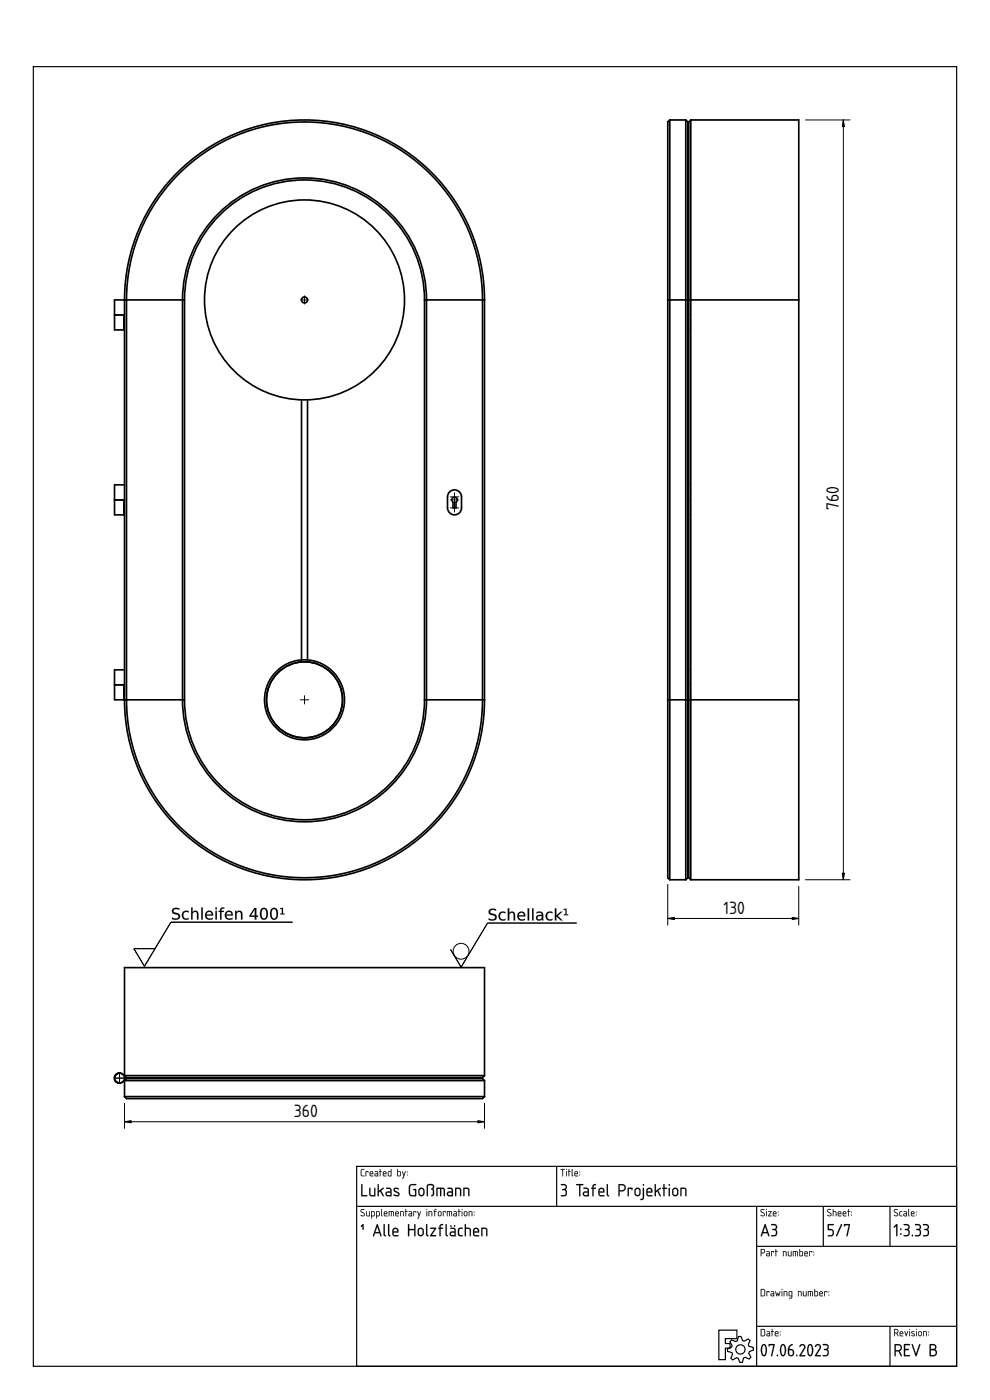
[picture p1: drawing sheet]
<svg xmlns="http://www.w3.org/2000/svg" width="297mm" height="420mm" viewBox="0 0 297 420" stroke-linecap="round" stroke-linejoin="round" font-family="sans-serif">
<defs><g id="words">
<g font-size="5">
<text x="251.7" y="153" transform="rotate(-90 251.7 153)">760</text>
<text x="217.1" y="274.3">130</text>
<text x="88.2" y="335.3">360</text>
</g>
</g></defs>
<g fill="none" stroke="#000" stroke-width=".35">
<path d="M10 20h277v390h-277zM107 350h180v60h-180zM167 350v12M107 362h180M227 362v48M227 374h60M247 362v12M267 362v12M215.7 399.2h5.4v2.5h-3.4v1.5h1.3v1.4h-1.3v3.5h-2zM227 398h60M267 398v12M219.5 402.1l1.2 .5 .5-.2 .4-1.3h.7l.5 1.2 .5 .2 1.2-.7 .5 .5-.5 1.3 .2 .4 1.3 .4 .1 .8-1.3 .4-.2 .5 .7 1.2-.5 .6-1.2-.6-.5 .3-.4 1.2-.7 .1-.5-1.2-.5-.2-1.2 .6-.5-.5 .5-1.2-.2-.5-1.3-.3-.1-.8 1.3-.5 .2-.5-.7-1.1z"/>
<circle cx="222.2" cy="405" r="1.4"/>
</g>
<g fill="#000">
<path d="M108.4 355.4l.3 .1v3.2h1.3l.2 .3h-1.8zM110.8 356.5l.3 .2 .1 1.7 .3 .3h.8v-2l.2-.2 .1 .2v2.3h-1.1a.85 .85 0 0 1-.7-1.1zM113.4 355.4l.3 .1v1.9l1.4-.9v.3l-.7 .5 .7 1.7-.3-.1-.7-1.4-.4 .3-.1 1.2h-.2zM116.1 358l-.1 .4 .2 .2 .9 .1v-.8zM115.9 356.5h1.1l.5 .5v1.9l-1.1 .1a.74 .74 0 0 1-.8-.7 .74 .74 0 0 1 .8-.7h.7v-.6l-1.2-.2zM118.2 356.6a.97 .97 0 0 1 1.5 .3l-.2 .1a.82 .82 0 0 0-1.1 .1l1.1 .7a.71 .71 0 0 1 .3 1 .71 .71 0 0 1-1 .2l-.7-.2 .2-.3a.65 .65 0 0 0 .7 .3 .65 .65 0 0 0 .5-.6l-1.3-.7-.1-.4zM123 355.6l.6-.3 1.2 .1-.1 .3-1.4 .1-.3 .5v1.9l.3 .4 1.2 .1v-1.5l-.5-.2 .1-.2 .7 .1v2.1h-1.5l-.5-.4-.1-2.4zM126.1 356.9l-.2 1.2a.57 .57 0 0 0 .6 .6 .57 .57 0 0 0 .5-.6l-.2-1.1-.3-.2zM125.9 356.6a.92 .92 0 0 1 1.5 .7v.8a.91 .91 0 0 1-1 .9 .91 .91 0 0 1-.9-.9l.1-1zM128.3 355.5l1.2-.2a.85 .85 0 0 1 .7 .6 .85 .85 0 0 1-.2 .9l.2 .4v1.1a.55 .55 0 0 1-.2 .6 .55 .55 0 0 1-.7-.1l.6-.6v-.9l-.6-.5a.57 .57 0 0 0 .6-.5 .57 .57 0 0 0-.4-.6h-.9l-.2 .2v2.9l-.2 .2-.2-.2v-2.7zM131 356.5l.1-.1a2.46 2.46 0 0 1 2.3 .4l.1 2.2-.4-.2-.1-1.9-.6-.1v2l-.2 .2-.2-.2v-2h-.7v2l-.2 .2-.2-.1zM134.5 358v.4l.2 .2 .8 .1v-.8zM134.3 356.5h1.1l.5 .5v1.9l-1.1 .1a.74 .74 0 0 1-.7-.7 .74 .74 0 0 1 .7-.7h.7v-.6l-1.2-.2zM136.6 356.5a1.44 1.44 0 0 1 1.8 .5v1.8l-.2 .2-.2-.2v-1.8l-.3-.2h-.8v2l-.2 .2-.2-.2zM139.1 356.5a1.44 1.44 0 0 1 1.7 .5v1.8l-.1 .2-.2-.2v-1.8l-.4-.2h-.7v2l-.2 .2-.2-.2z"/>
<path d="M108.4 355.4l.4 .1-.1 3.2h1.3l.2 .3h-1.8zM108.4 355.4v3.6h1.8l-.2-.3h-1.3v-3.2zM110.8 356.5l.4 .2v1.7l1 .3v-2l.4-.2v2.5h-1.3l-.5-.3zM110.8 356.5v.2a2.42 2.42 0 0 0 .3 2.2l1.5 .1v-2.3l-.1-.2-.2 .2v2h-.8l-.4-.2v-1.8zM113.3 355.4l.4 .1v1.9l1.1-.9h.3v.3l-.7 .5 .7 1.7h-.3l-.7-1.5-.4 .3-.1 1.2h-.3zM113.4 355.4v3.6l.2-.2v-1l.5-.3 .7 1.4 .3 .1-.8-1.7 .8-.5v-.3l-1.5 .9v-1.9zM116.1 358v.4l.2 .2 .8 .1v-.8zM116.1 358l1-.1v.8l-1-.1zM115.9 356.5h1.1l.5 .5v1.9l-1.1 .2a.77 .77 0 0 1-.8-.8 .77 .77 0 0 1 .8-.8l.7 .1v-.6l-1.2-.2zM115.9 356.5v.2l1.2 .3v.6h-.7a.72 .72 0 0 0-.7 .7 .72 .72 0 0 0 .7 .7l1.1-.1-.1-1.9-.4-.5zM118.2 356.6a1.2 1.2 0 0 1 1.5 .2l-.2 .2a.55 .55 0 0 0-.6-.2 .55 .55 0 0 0-.4 .4l1 .6a.68 .68 0 0 1 .4 .9 .68 .68 0 0 1-.9 .3l-.9-.2 .1-.3h1.3v-.3l-1.1-.5a.66 .66 0 0 1-.2-1.1zM118.2 356.6l-.1 .5 .1 .4 1.4 .9a1.28 1.28 0 0 1-1.5 .2l.1 .2 1.4 .1a.61 .61 0 0 0 .3-.6 .61 .61 0 0 0-.4-.5l-1.1-.5a.53 .53 0 0 1 .4-.5 .53 .53 0 0 1 .6 .1h.2v-.3l-.9-.1zM122.9 355.6l.7-.3 1.3 .1-.2 .3-1.4 .1-.3 .5 .1 1.9 .3 .4 1.1 .1v-1.5l-.5-.2 .1-.2 .8 .1-.1 2.1h-1.5l-.5-.4-.2-2.4zM123 355.6l-.3 .6 .1 2.4 .5 .4h1.5v-2.1l-.8 .1 .6 .2v1.5h-1.3l-.3-.5v-1.9l.3-.6h1.4l.1-.3h-1.2zM126.1 356.9l-.2 1.2a.58 .58 0 0 0 .9 .5l.2-.5-.1-1-.4-.3zM126.1 356.9l.4-.1 .3 .1 .2 1.2a.59 .59 0 0 1-.5 .6 .59 .59 0 0 1-.7-.6zM125.8 356.6h.1a.92 .92 0 0 1 .9-.1 .92 .92 0 0 1 .6 .8l-.1 1.1-.4 .5h-.9l-.5-.8a1.39 1.39 0 0 1 .3-1.5zM125.9 356.7l-.3 .4-.1 1a.89 .89 0 0 0 .9 .9 .89 .89 0 0 0 .9-.9v-1l-.2-.4-.7-.2zM128.3 355.5l1.2-.2a.88 .88 0 0 1 .8 .6 .88 .88 0 0 1-.3 .9l.2 .3 .1 1.2a.57 .57 0 0 1-.3 .6 .57 .57 0 0 1-.7-.1l.5-.4v-1.2l-.5-.4 .5-.3v-.6l-.3-.2-1 .1-.1 3-.2 .3-.2-.3v-2.7zM128.3 355.5l-.2 .6 .1 2.9 .2-3.1 .2-.2h.9a.58 .58 0 0 1 .4 .6 .58 .58 0 0 1-.5 .5l.5 .6v1.1l-.5 .5 .7-.3 .1-1.3a.65 .65 0 0 1 0-1.1l-.2-.7-.3-.2zM131 356.5l1.7-.1 .6 .2a3 3 0 0 1 .2 2.4l-.4-.2-.1-1.9-.6-.1v2l-.2 .2-.2-.2v-2h-.7v2l-.3 .2zM131 356.5v2.5l.3-.2v-2h.8v2l.1 .2 .2-2.2 .7 .1 .1 1.9 .2 .2a3 3 0 0 0-.2-2.4zM134.5 358v.4l.2 .2 .8 .1v-.8zM134.5 358l1.1-.1v.8l-1.1-.1zM134.3 356.5h1.1l.5 .5v1.9l-1.1 .2a.77 .77 0 0 1-.8-.8 .77 .77 0 0 1 .8-.8l.7 .1v-.6l-1.2-.2zM134.3 356.5v.2l1.2 .3 .1 .6h-.8a.72 .72 0 0 0-.7 .7 .72 .72 0 0 0 .7 .7l1.1-.1v-1.9l-.5-.5zM136.6 356.5l1.3-.1 .5 .7v1.7l-.2 .2-.2-.2v-1.8l-1.1-.2v2l-.2 .2a3.7 3.7 0 0 1-.1-2.5zM136.6 356.5v2.5l.3-.2v-2h.8l.3 .2 .2 2 .2-.9a1.11 1.11 0 0 0-.7-1.6zM139 356.5l1.3-.1 .6 .7v1.7l-.2 .2-.2-.2-.1-1.8-1-.2v2l-.2 .2a3.7 3.7 0 0 1-.2-2.5zM139.1 356.5v2.5l.2-.2v-2h.8l.4 .2 .2 2 .1-.9a1.11 1.11 0 0 0-.7-1.6z"/>
<path d="M108.4 351l.9-.2-.8 .4-.1 1.3 .2 .3h.6l.1 .2h-.7l-.3-.3zM109.7 351.5l.9 .1-.1 .3-.2-.2h-.4l-.1 1.3zM111.2 351.8l-.1 .4h.7l-.2-.5zM111.1 351.6a.55 .55 0 0 1 .7 0 .55 .55 0 0 1 .1 .8h-.8l.1 .4 .8 .1-.7 .1a.91 .91 0 0 1-.2-1.4zM112.6 352.4l.1 .4h.5v-.4zM112.5 351.5h.7l.2 .4v1.1h-.6a.44 .44 0 0 1-.5-.4 .44 .44 0 0 1 .5-.5h.4v-.3zM114 350.9h.2v.6l.4 .1-.4 .1-.2 1.3-.1-1.3-.2-.1 .2-.1zM115.2 351.8l-.1 .4h.7l-.2-.5zM115.1 351.6a.55 .55 0 0 1 .7 0 .55 .55 0 0 1 .1 .8h-.8l.1 .4 .8 .1-.7 .1a.91 .91 0 0 1-.2-1.4zM116.7 351.7l-.1 .1a.63 .63 0 0 0 0 .8 .63 .63 0 0 0 .6 .2v-1.1zM116.5 351.6l.7-.1v-.6l.2-.1v2.2h-.8l-.2-.2zM119.4 351.7v1.1h.6l.1-1zM119.2 350.8l.2 .1v.6h.7l.2 .3v.8l-.3 .4-.8-.1zM120.7 351.5l.5 1.1 .3-1h.2l-.8 2.1-.3-.1 .5-.7zM122.1 352.5l.2 .3zM122.1 351.6l.2 .3z"/>
<path d="M108.4 351l.9-.2v.2l-.8 .2v1.3v.2l.8 .1v.2h-.7l-.4-.3zM108.4 351l-.1 1.7 .2 .3h.8l-.7-.2-.2-.3 .1-1.3 .8-.3zM109.7 351.5l.9 .1-.1 .3-.2-.2h-.4l-.1 1.3zM109.7 351.5l.1 1.5 .1-1.3h.5l.1 .2v-.3zM111.2 351.8l-.1 .4h.7l-.2-.5zM111.2 351.8a.36 .36 0 0 1 .4-.1 .36 .36 0 0 1 .2 .5h-.7zM111.1 351.6a.56 .56 0 0 1 .7 0 .56 .56 0 0 1 .1 .8h-.8l.1 .3 .8 .2-.7 .2a.92 .92 0 0 1-.2-1.5zM111.1 351.6l-.2 .4 .1 .9 1 .1-.8-.2-.1-.2v-.3h.9l-.1-.6-.4-.2zM112.6 352.4l.1 .4h.5v-.4zM112.6 352.4l.6-.1v.5h-.6zM112.5 351.5h.7l.3 .4-.1 1.1-.6 .1a.46 .46 0 0 1-.5-.5 .46 .46 0 0 1 .5-.5h.4v-.3l-.7-.1zM112.5 351.5l.7 .3v.4h-.4a.43 .43 0 0 0-.4 .4 .43 .43 0 0 0 .4 .4h.6v-1.1l-.2-.4zM114 350.8l.2 .1v.6l.4 .1-.4 .1-.2 1.4-.1-1.4-.2-.1 .2-.1zM114 350.9v.6l-.3 .1 .3 .1v1.3l.1-1.3 .5-.1-.5-.1zM115.2 351.8l-.1 .4h.7l-.2-.5zM115.1 351.8a.36 .36 0 0 1 .5-.1 .36 .36 0 0 1 .2 .5h-.7zM115 351.6h.1a.56 .56 0 0 1 .7 0 .56 .56 0 0 1 .1 .8h-.8l.1 .3 .8 .2-.7 .2a.92 .92 0 0 1-.3-1.5zM115.1 351.6l-.2 .4 .1 .9 .9 .1-.7-.2-.1-.2v-.3h.8l-.1-.6-.4-.2zM116.7 351.7l-.1 .1a.61 .61 0 0 0 0 .7 .61 .61 0 0 0 .6 .3v-1.1zM116.7 351.7h.6v1.1h-.4a.65 .65 0 0 1-.2-1.1zM116.4 351.6l.8-.1v-.6l.2-.1v2.2h-.8l-.2-.2zM116.5 351.6l-.1 1.2 .2 .2h.8v-2.1l-.1 .6zM119.4 351.7v1.1l.6-.1a.7 .7 0 0 0-.2-1zM119.4 351.7h.4a.73 .73 0 0 1 .3 1l-.7 .1zM119.2 350.8l.2 .1v.6h.7l.2 .3v1l-.3 .2-.8-.1zM119.2 350.9v2l.8 .1 .3-.4v-.8l-.2-.3h-.7zM120.6 351.5l.3 .1 .3 1 .3-1h.2l-.8 2.1-.3-.1 .3-.1 .2-.6zM120.7 351.5l.4 1.4-.2 .6-.3 .1 .3 .1 .8-2.1h-.2l-.3 1.1zM122.1 352.5h.2v.3h-.2zM122.1 352.5l.2 .2zM122.1 351.6h.2v.3h-.2zM122.1 351.6l.2 .3z"/>
<path d="M168.2 350.8l1.3 .1-.6 .1-.1 2.1-.1-2.1h-.5zM168.2 350.9l.5 .1 .1 2 .1-2 .6-.1zM169.9 351.5l.2 .1-.1 1.4zM169.9 351.5l.1 1.5 .1-1.4zM169.8 351a.15 .15 0 0 1 .3 0 .15 .15 0 0 1-.3 0zM169.9 350.9l.1 .2zM170.6 350.8l.2 .1v.6l.5 .1-.5 .1-.1 1.4-.1-1.4-.2-.1 .2-.1zM170.6 350.9v.6l-.2 .1 .2 .1 .1 1.3 .1-1.3 .4-.1-.4-.1zM171.6 350.8l.2 .1 .1 2.2-.4-.4zM171.6 350.9v1.8l.3 .3zM172.6 351.8l-.1 .4h.7l-.2-.5zM172.6 351.8a.36 .36 0 0 1 .5-.1 .36 .36 0 0 1 .1 .5h-.7zM172.5 351.6a.56 .56 0 0 1 .8 0 .56 .56 0 0 1 0 .8h-.8l.1 .3 .8 .2-.6 .2a.92 .92 0 0 1-.3-1.5zM172.5 351.6l-.2 .4 .1 .9 1 .1-.8-.2-.1-.2v-.3h.9l-.1-.6-.4-.2zM173.9 352.5h.1v.3h-.1zM173.9 352.5l.1 .2zM173.9 351.6h.1v.3h-.1zM173.9 351.6l.1 .3z"/>
<path d="M168.2 350.8l1.3 .1-.6 .1-.1 2-.1-2h-.5zM169.9 351.5l.2 .1-.1 1.4zM169.8 351a.15 .15 0 0 1 .3 0 .15 .15 0 0 1-.3 0zM170.6 350.9h.2v.6l.5 .1-.5 .1-.1 1.3-.1-1.3-.2-.1 .2-.1zM171.6 350.9h.2l.1 2.1-.4-.3zM172.6 351.8l-.1 .4h.7l-.2-.5zM172.5 351.6a.55 .55 0 0 1 .7 0 .55 .55 0 0 1 .1 .8h-.8l.1 .4 .8 .1-.6 .1a.91 .91 0 0 1-.3-1.4zM173.9 352.5l.1 .3zM173.9 351.6l.1 .3z"/>
<path d="M168.3 355.4a1.07 1.07 0 0 1 1.5 .2 1.07 1.07 0 0 1-.1 1.4 1.18 1.18 0 0 1 .2 1.7 1.18 1.18 0 0 1-1.6 .1l.2-.1a.85 .85 0 0 0 1.3-.6 .85 .85 0 0 0-1.1-1v-.2a.67 .67 0 0 0 .9-.2 .67 .67 0 0 0-.1-.9l-1.2-.1zM172.9 355.4l2-.1 .1 .2-.9 .2v3.1l-.2 .2-.1-.1v-3.2l-.9-.1zM175.3 358l-.1 .4 .2 .2 .9 .1v-.8zM175.1 356.5h1.1l.5 .5v1.9l-1.1 .1a.74 .74 0 0 1-.8-.7 .74 .74 0 0 1 .8-.7h.7v-.6l-1.2-.2zM177.9 355.6l.6-.3 .3 .2a.84 .84 0 0 0-.7 .9l.7 .2-.7 .2v2l-.2 .2-.2-.2v-2l-.3-.2 .3-.2zM180 357l-.1 .6h1.1a.58 .58 0 0 0-.3-.7 .58 .58 0 0 0-.7 .1zM179.8 356.7a.92 .92 0 0 1 1.3 0 .92 .92 0 0 1 .1 1.2h-1.3l.2 .7 1.3 .3-1.1 .1a.89 .89 0 0 1-.8-1.1l.1-.8zM182.1 355.4l.3 .1v2.9l.3 .3a.37 .37 0 0 1-.5 .3 .37 .37 0 0 1-.2-.5zM185.9 355.7v1.5h.8a.75 .75 0 0 0 .7-.8 .75 .75 0 0 0-.8-.7zM185.6 355.4h.2a1.69 1.69 0 0 1 1.7 .3 1.1 1.1 0 0 1 .2 1.2 1.1 1.1 0 0 1-1 .7h-.8v1.2l-.3 .2zM188.4 356.5l1.2-.1 .2 .2-.2 .6-.2-.4h-.7v2l-.2 .2-.2-.2zM190.9 356.9l-.2 1.2a.57 .57 0 0 0 .6 .6 .57 .57 0 0 0 .5-.6l-.1-1.1-.4-.2zM190.7 356.6a.92 .92 0 0 1 1.5 .7v.8a.91 .91 0 0 1-.9 .9 .91 .91 0 0 1-.9-.9v-1zM192.9 356.5l.3 .1v2.9a.66 .66 0 0 1-.4 .6 .66 .66 0 0 1-.7-.1l.7-.4zM192.9 355.6a.24 .24 0 0 1 .4 0 .24 .24 0 0 1-.4 0zM194.4 357l-.1 .6h1.1a.58 .58 0 0 0-.3-.7 .58 .58 0 0 0-.7 .1zM194.2 356.7a.92 .92 0 0 1 1.3 0 .92 .92 0 0 1 .1 1.2h-1.3l.1 .7 1.4 .3-1.2 .1a.89 .89 0 0 1-.7-1.1v-.8zM196.5 355.4l.3 .1v1.9l1.4-.9v.3l-.7 .5 .7 1.7-.3-.1-.7-1.4-.4 .3v1.2h-.3zM199.1 355.4l.3 .1v1l.7 .2-.7 .1v2.1l-.2 .1-.2-.2v-2l-.3-.2 .3-.1zM200.7 356.5l.3 .1v2.2l-.2 .2-.2-.2zM200.6 355.6a.25 .25 0 0 1 .5 0 .25 .25 0 0 1-.5 0zM202.2 356.9l-.2 1.2a.57 .57 0 0 0 .6 .6 .57 .57 0 0 0 .6-.6l-.2-1.1-.4-.2zM202 356.6a.92 .92 0 0 1 1.5 .7v.8a.91 .91 0 0 1-.9 .9 .91 .91 0 0 1-.9-.9v-1zM204.2 356.5a1.44 1.44 0 0 1 1.7 .5l.1 1.8-.2 .2-.2-.2v-1.8l-.3-.2h-.8v2l-.2 .2-.2-.2z"/>
<path d="M168.3 355.4l1.2-.1 .4 .3a.88 .88 0 0 1-.2 1.4 1.2 1.2 0 0 1 .2 1.7 1.2 1.2 0 0 1-1.7 .1l1.4-.3a.84 .84 0 0 0 0-1 .84 .84 0 0 0-.9-.4v-.3a.7 .7 0 0 0 .8-.1 .7 .7 0 0 0 .1-.8l-1.3-.2zM168.3 355.4v.2l.9 .1a.56 .56 0 0 1 .5 .3 .56 .56 0 0 1-.1 .7l-.9 .3 .9 .3a.9 .9 0 0 1 0 1.2 .9 .9 0 0 1-1.1 .2l-.2 .1a1.15 1.15 0 0 0 1.6-.2 1.15 1.15 0 0 0-.2-1.6 1.01 1.01 0 0 0 .2-1.4 1.01 1.01 0 0 0-1.4-.2zM172.9 355.4l2-.1 .2 .2-.2 .2h-.8v3.1l-.2 .3-.2-.2 .1-3.2h-.9zM172.9 355.4v.2l.9 .1 .1 3.3 .2-3.3 .9-.2zM175.3 358v.4l.2 .2 .8 .1v-.8zM175.3 358l1.1-.1v.8l-1.1-.1zM175.1 356.5h1.1l.5 .5v1.9l-1.1 .2a.77 .77 0 0 1-.8-.8 .77 .77 0 0 1 .8-.8l.7 .1v-.6l-1.2-.2zM175.1 356.5v.2l1.2 .3 .1 .6h-.8a.72 .72 0 0 0-.7 .7 .72 .72 0 0 0 .7 .7l1.1-.1-.1-1.9-.4-.5zM177.9 355.6l.9-.2v.3l-.6 .1-.1 .6 .8 .2-.8 .2v2l-.2 .3-.2-.3v-2l-.3-.2 .3-.2zM177.9 355.6l-.1 .9-.4 .1 .4 .2 .1 2.2 .2-.2v-2l.7-.2-.7-.2a.82 .82 0 0 1 .7-.9l-.3-.1zM180 357l-.1 .6h1.1l-.2-.7zM180 357a.59 .59 0 0 1 .8-.1 .59 .59 0 0 1 .2 .7h-1.1zM179.8 356.7a.93 .93 0 0 1 1.3 0 .93 .93 0 0 1 .1 1.2h-1.3l.2 .7 1.1 .1 .2 .2-.2 .2h-.9a.92 .92 0 0 1-.8-1.2v-.8zM179.9 356.7l-.4 .6 .2 1.5 .6 .2h1v-.3h-1.3l-.1-.5v-.3h1.4l-.2-1.1-.6-.3zM182.1 355.4l.3 .1v2.9l.3 .3a.39 .39 0 0 1-.5 .3 .39 .39 0 0 1-.2-.5zM182.1 355.4v3.1l.1 .4 .4 .1 .2-.1-.4-.5v-2.9zM185.9 355.7v1.5h.8a.72 .72 0 0 0 .7-.8 .72 .72 0 0 0-.8-.7zM185.9 355.7h.7a.77 .77 0 0 1 .8 .7 .77 .77 0 0 1-.7 .8h-.8zM185.6 355.4l.2-.1a1.72 1.72 0 0 1 1.7 .4 1.11 1.11 0 0 1 .2 1.2 1.11 1.11 0 0 1-1 .7h-.8v1.2l-.3 .2zM185.6 355.4v3.6l.3-.2v-1.3h1.1l.6-.4a1.1 1.1 0 0 0-.9-1.7zM188.4 356.5l1.2-.1 .2 .2-.2 .6-.2-.4h-.7v2l-.2 .3a3.6 3.6 0 0 1-.1-2.6zM188.4 356.5l.1 2.5 .2-.2v-2h.8l.1 .4 .2-.6zM190.9 356.9l-.2 1.2a.58 .58 0 0 0 .9 .5l.2-.5-.1-1-.4-.3zM190.9 356.9l.4-.1 .4 .1 .2 1.2a.59 .59 0 0 1-.6 .6 .59 .59 0 0 1-.6-.6zM190.7 356.6a.92 .92 0 0 1 1-.1 .92 .92 0 0 1 .5 .8v1.1l-.5 .5h-.9l-.5-.8a1.39 1.39 0 0 1 .4-1.5zM190.7 356.7l-.3 .4v1a.89 .89 0 0 0 .9 .9 .89 .89 0 0 0 .9-.9l-.1-1-.2-.4-.7-.2zM192.9 356.5l.4 .1v2.9a.68 .68 0 0 1-.4 .6 .68 .68 0 0 1-.8-.1l.7-.5zM192.9 356.5v2.9l-.2 .4-.5 .1 .1 .2 .6-.1 .3-.4v-3zM192.8 355.6a.3 .3 0 0 1 .6 0 .3 .3 0 0 1-.6 0zM192.9 355.4v.4h.3v-.4zM194.4 357l-.1 .6h1.1l-.3-.7zM194.4 357a.59 .59 0 0 1 .7-.1 .59 .59 0 0 1 .3 .7h-1.1zM194.2 356.7a.93 .93 0 0 1 1.3 0 .93 .93 0 0 1 .1 1.2h-1.3l.2 .7 1 .1 .3 .2-.3 .2h-.9a.92 .92 0 0 1-.7-1.2v-.8zM194.2 356.7l-.3 .6 .2 1.5 .5 .2h1.1v-.3h-1.3l-.2-.5v-.3h1.5l-.2-1.1-.7-.3zM196.5 355.4l.3 .1v1.9l1.1-.9h.4l-.1 .3-.7 .5 .7 1.7h-.3l-.7-1.5-.4 .3v1.2h-.3zM196.5 355.4v3.6l.3-.2v-1l.4-.3 .7 1.4 .3 .1-.7-1.7 .7-.5v-.3l-1.4 .9v-1.9zM199.1 355.4l.3 .1v1l.6-.1 .2 .3-.8 .1v2.1l-.2 .2-.2-.3v-2l-.3-.2 .3-.1zM199.1 355.4v1.1l-.4 .1 .4 .2 .1 2.2 .2-2.2 .7-.1-.7-.2v-1zM200.7 356.5l.3 .1v2.2l-.2 .3-.2-.3zM200.7 356.5l.1 2.5 .2-2.4zM200.6 355.6a.26 .26 0 0 1 .5 0 .26 .26 0 0 1-.5 0zM200.7 355.4v.4h.2v-.4zM202.2 356.9l-.2 1.2a.58 .58 0 0 0 .9 .5l.2-.5v-1l-.5-.3zM202.2 356.9l.4-.1 .4 .1 .2 1.2a.59 .59 0 0 1-.6 .6 .59 .59 0 0 1-.6-.6zM202 356.6a.92 .92 0 0 1 1-.1 .92 .92 0 0 1 .5 .8v1.1l-.5 .5h-.9l-.5-.8a1.39 1.39 0 0 1 .4-1.5zM202 356.7l-.3 .4v1a.89 .89 0 0 0 .9 .9 .89 .89 0 0 0 .9-.9l-.1-1-.2-.4-.6-.2zM204.2 356.5l1.3-.1 .5 .7v1.7l-.2 .2-.2-.2v-1.8l-1.1-.2v2l-.2 .2a3.7 3.7 0 0 1-.1-2.5zM204.2 356.5v2.5l.3-.2v-2h.8l.3 .2 .2 2 .1-.9a1.11 1.11 0 0 0-.6-1.6z"/>
<path d="M108.3 363l.8-.1 .3 .1-.1 .2a.48 .48 0 0 0-.6-.1 .48 .48 0 0 0-.3 .5l1.1 .7-.2 .6a.59 .59 0 0 1-.6 .2 .59 .59 0 0 1-.4-.5l.7 .2 .3-.3-1.1-.9zM108.3 363l-.1 .6 .8 .6a.37 .37 0 0 1 .2 .5 .37 .37 0 0 1-.5 .1l-.4-.2-.1 .2a.64 .64 0 0 0 1 .2 .64 .64 0 0 0-.1-1l-.7-.4v-.3l.9-.3-.6-.2zM109.8 363.5l.2 .1 .1 1.1 .6 .1v-1.2l.2-.1v1.5l-1-.1zM109.9 363.5v1.4l1 .1v-1.5l-.2 .1v1.2h-.4l-.3-.1zM111.5 363.7v1.1h.6l.1-1zM111.5 363.7l.7 .1-.1 1h-.6zM111.4 363.5h.8l.3 .4-.1 1-.9 .1-.1 .7zM111.4 363.5v2.2l.1-.7h.5a.81 .81 0 0 0 .4-1 .81 .81 0 0 0-1-.5zM113.1 363.7v1.1h.5l.1-1zM113.1 363.7l.6 .1-.1 1h-.5zM112.9 363.5h.8l.3 .4-.1 1-.8 .1-.1 .7zM112.9 363.5v2.2l.2-.7h.4a.81 .81 0 0 0 .5-1 .81 .81 0 0 0-1.1-.5zM114.4 362.8l.2 .1 .1 2.2-.3-.4zM114.4 362.9v1.8l.3 .3zM115.4 363.8v.4h.6l-.1-.5zM115.4 363.8a.36 .36 0 0 1 .5-.1 .36 .36 0 0 1 .1 .5h-.6zM115.3 363.6a.56 .56 0 0 1 .8 0 .56 .56 0 0 1 .1 .8h-.8v.3l.9 .2-.7 .2a.92 .92 0 0 1-.3-1.5zM115.4 363.6l-.2 .4 .1 .9 .9 .1-.7-.2-.1-.2v-.3h.8l-.1-.6-.4-.2zM116.7 363.5l1.3 .1 .2 1.4-.2-.1-.1-1.1-.4-.1-.1 1.3-.1-1.3h-.5l.1 1.2-.2 .1zM116.7 363.5v1.5l.1-1.3h.5l.1 1.3 .1-1.3 .4 .1 .1 1.2 .2-.1a.93 .93 0 0 0-.1-1 .93 .93 0 0 0-.9-.4zM118.9 363.8l-.1 .4h.7l-.2-.5zM118.8 363.8a.36 .36 0 0 1 .5-.1 .36 .36 0 0 1 .2 .5h-.7zM118.7 363.6h.1a.56 .56 0 0 1 .7 0 .56 .56 0 0 1 .1 .8h-.8v.3l.9 .2-.7 .2a.92 .92 0 0 1-.3-1.5zM118.8 363.6l-.2 .4 .1 .9 .9 .1-.7-.2-.1-.2v-.3h.8l-.1-.6-.4-.2zM120.1 363.5l1 .1v1.4l-.2-.1v-1.1l-.6-.1v1.2l-.2 .1zM120.1 363.5v1.5l.1-1.3 .7 .1 .1 1.2 .1-.7a.7 .7 0 0 0-.2-.8 .7 .7 0 0 0-.8 0zM121.7 362.8l.2 .1v.6l.4 .1-.4 .1-.1 1.4-.2-1.4-.2-.1 .2-.1zM121.7 362.9v.6l-.3 .1 .3 .1 .1 1.3v-1.3l.5-.1-.5-.1zM122.8 364.4l.1 .4h.5v-.4zM122.8 364.4l.6-.1v.5h-.6zM122.7 363.5h.7l.2 .4v1.1l-.6 .1a.46 .46 0 0 1-.5-.5 .46 .46 0 0 1 .5-.5l.4 .1v-.4l-.7-.1zM122.7 363.5l.7 .3v.4h-.4a.43 .43 0 0 0-.5 .4 .43 .43 0 0 0 .5 .4h.6v-1.1l-.2-.4zM124 363.5l.9 .1-.1 .3-.1-.2h-.5l-.1 1.3zM124.1 363.5v1.5l.1-1.3h.5l.1 .2 .1-.3zM125.2 363.5l.2 .1 .3 1 .4-1h.2l-.8 2.1-.3-.1 .2-.1 .2-.6zM125.2 363.5l.4 1.4-.1 .6-.3 .1 .3 .1 .8-2.1h-.2l-.4 1.1zM128 363.5l.2 .1-.1 1.4zM128 363.5l.1 1.5 .1-1.4zM127.9 363a.2 .2 0 0 1 .4 0 .2 .2 0 0 1-.4 0zM128 362.9l.1 .2zM128.6 363.5l1 .1 .1 1.4-.2-.1-.1-1.1-.6-.1v1.2l-.2 .1zM128.6 363.5v1.5l.2-1.3 .7 .1 .1 1.2 .1-.7a.7 .7 0 0 0-.3-.8 .7 .7 0 0 0-.8 0zM130.4 362.9l.6-.1-.5 .7 .5 .1-.5 .1-.1 1.3-.1-1.3-.2-.1 .2-.1zM130.4 363l-.1 .5-.2 .1 .2 .1 .1 1.3 .1-1.3 .5-.1-.5-.1v-.3l.4-.3zM131.7 363.8l-.1 .8 .5 .2 .1-.9zM131.7 363.8h.5l.1 .6a.36 .36 0 0 1-.3 .4 .36 .36 0 0 1-.4-.3zM131.6 363.6l.5-.1 .4 .3v.8l-.4 .4h-.4l-.3-.4zM131.3 364.2a.68 .68 0 0 0 1.3 0 .68 .68 0 0 0-1.3 0zM132.9 363.5l.9 .1-.1 .3-.2-.2h-.4l-.1 1.3zM132.9 363.5l.1 1.5 .1-1.3h.4l.2 .2v-.3zM134.1 363.5l1.4 .1 .1 1.4-.2-.1-.1-1.1-.3-.1-.1 1.3-.2-1.3h-.4v1.2l-.2 .1zM134.1 363.5v1.5l.2-1.3h.5l.1 1.3 .1-1.3 .4 .1 .1 1.2 .1-.1a.93 .93 0 0 0 0-1 .93 .93 0 0 0-1-.4zM136.3 364.4v.4h.6v-.4zM136.2 364.4l.7-.1v.5h-.7zM136.1 363.5h.7l.3 .4v1.1l-.7 .1a.46 .46 0 0 1-.4-.5 .46 .46 0 0 1 .4-.5l.5 .1-.1-.4-.7-.1zM136.1 363.5l.8 .3v.4h-.5a.43 .43 0 0 0-.4 .4 .43 .43 0 0 0 .4 .4h.6l.1-1.1-.3-.4zM137.6 362.8l.2 .1v.6l.4 .1-.4 .1-.1 1.4-.1-1.4-.3-.1 .3-.1zM137.6 362.9v.6l-.2 .1 .2 .1 .1 1.3 .1-1.3 .4-.1-.4-.1zM138.5 363.5l.3 .1-.2 1.4zM138.6 363.5v1.5l.1-1.4zM138.5 363a.15 .15 0 0 1 .3 0 .15 .15 0 0 1-.3 0zM138.6 362.9l.1 .2zM139.5 363.8l-.1 .8 .5 .2 .1-.9zM139.5 363.8h.4l.2 .6a.36 .36 0 0 1-.4 .4 .36 .36 0 0 1-.4-.3zM139.3 363.6h.1a.55 .55 0 0 1 .5-.1 .55 .55 0 0 1 .4 .5l-.1 .8-.7 .2-.4-.5zM139 364.2a.7 .7 0 0 0 1.4 0 .7 .7 0 0 0-1.4 0zM140.6 363.5l1 .1 .1 1.4-.2-.1-.1-1.1-.6-.1 .1 1.2-.3 .1zM140.7 363.5v1.5l.1-1.3 .7 .1 .1 1.2 .1-.7a.7 .7 0 0 0-.2-.8 .7 .7 0 0 0-.8 0zM142.2 364.5h.1v.3h-.1zM142.2 364.5l.1 .2zM142.2 363.6h.1v.3h-.1zM142.2 363.6l.1 .3z"/>
<path d="M108.3 363a.53 .53 0 0 1 .5-.2 .53 .53 0 0 1 .5 .3 .49 .49 0 0 0-.6 0 .49 .49 0 0 0-.3 .5l.7 .4a.59 .59 0 0 1 .1 1 .59 .59 0 0 1-.9-.4 .44 .44 0 0 0 .7 .2 .44 .44 0 0 0 0-.6l-.8-.6zM109.8 363.5l.2 .1v1.1l.3 .1h.4v-1.2l.2-.1v1.5l-1-.1zM111.5 363.7v1.1h.6l.1-.9zM111.4 363.5a.8 .8 0 0 1 1.1 .7 .8 .8 0 0 1-1 .8l-.1 .7zM113.1 363.7v1.1h.5l.1-.9zM112.9 363.5a.8 .8 0 0 1 1.1 .7 .8 .8 0 0 1-.9 .8l-.1 .7zM114.4 362.9h.2l.1 2.1-.3-.3zM115.4 363.8v.4h.6l-.1-.5zM115.3 363.6a.55 .55 0 0 1 .8 0 .55 .55 0 0 1 .1 .8h-.8l.1 .4 .8 .1-.7 .1a.91 .91 0 0 1-.3-1.4zM116.7 363.5h1a1.06 1.06 0 0 1 .4 1.5l-.1-1.2-.3-.1h-.2l-.1 1.3-.1-1.3h-.5v1.2l-.1 .1zM118.9 363.8l-.1 .4h.7l-.2-.5zM118.8 363.6a.55 .55 0 0 1 .7 0 .55 .55 0 0 1 .1 .8h-.8l.1 .4 .8 .1-.7 .1a.91 .91 0 0 1-.2-1.4zM120.1 363.5a.71 .71 0 0 1 .8 0 .71 .71 0 0 1 .2 .8l-.1 .7-.1-1.2-.6-.1v1.2l-.2 .1zM121.7 362.9h.2v.6l.4 .1-.4 .1-.1 1.3-.2-1.3-.2-.1 .2-.1zM122.8 364.4l.1 .4h.5v-.4zM122.7 363.5h.7l.2 .4v1.1h-.6a.44 .44 0 0 1-.5-.4 .44 .44 0 0 1 .5-.4h.4v-.4zM124 363.5l.9 .1-.1 .3-.1-.2h-.5l-.1 1.3zM125.2 363.5l.5 1.1 .4-1h.2l-.8 2.1-.3-.1 .4-.7zM128 363.5l.2 .1-.1 1.4zM128 363a.14 .14 0 0 1 .2 0 .14 .14 0 0 1-.2 0zM128.6 363.5a.71 .71 0 0 1 .9 0 .71 .71 0 0 1 .2 .8l-.1 .7-.1-1.2-.7-.1v1.2l-.2 .1zM130.4 363l.5-.2-.3 .4-.1 .3 .5 .1-.5 .1-.1 1.3-.1-1.3-.2-.1zM131.7 363.8l-.1 .7a.34 .34 0 0 0 .4 .3 .34 .34 0 0 0 .3-.4l-.1-.6zM131.6 363.6l.6-.1a.93 .93 0 0 1-.1 1.5h-.4a.96 .96 0 0 1-.1-1.4zM132.9 363.5l.8 .1v.3l-.2-.2h-.4l-.1 1.3zM134.1 363.5h1.1a1.06 1.06 0 0 1 .3 1.5l-.1-1.2-.2-.1h-.2l-.1 1.3-.2-1.3h-.4v1.2l-.2 .1zM136.2 364.4l.1 .4h.6v-.4zM136.1 363.5h.7l.3 .4-.1 1.1h-.6a.44 .44 0 0 1-.4-.4 .44 .44 0 0 1 .4-.4h.5l-.1-.4zM137.6 362.9h.2v.6l.4 .1-.4 .1-.1 1.3-.1-1.3-.2-.1 .2-.1zM138.6 363.5l.1 .1-.1 1.4zM138.5 363a.15 .15 0 0 1 .3 0 .15 .15 0 0 1-.3 0zM139.5 363.8l-.1 .7a.34 .34 0 0 0 .3 .3 .34 .34 0 0 0 .3-.4l-.1-.6zM139.4 363.6l.6-.1a.93 .93 0 0 1-.1 1.5h-.4a.96 .96 0 0 1-.1-1.4zM140.7 363.5a.71 .71 0 0 1 .8 0 .71 .71 0 0 1 .2 .8l-.1 .7-.1-1.2-.7-.1v1.2l-.1 .1zM142.2 364.5l.1 .3zM142.2 363.6l.1 .3z"/>
<path d="M108.7 367.4l.4 .2v1.3l-.2 .2-.2-.2 .1-.9-.4 .2-.2-.2zM108.8 367.4l-.5 .6 .2 .2 .3-.3 .1 1.2 .2-1.5zM113.1 367.4l.3 .1 1.1 3.3-.2 .3-.4-1h-1.4l-.3 .9-.3-.1zM113.1 367.4l-1.2 3.5h.4l.2-.8h1.4l.4 .9 .1-.2-1.1-3.3zM113.2 368.1l-.6 1.7h1.2zM113.2 368l.6 1.8h-1.2zM115.1 367.4l.4 .2v2.8l.3 .3a.39 .39 0 0 1-.5 .3 .39 .39 0 0 1-.2-.5zM115.2 367.4l-.1 3.1 .1 .4 .4 .1 .2-.1-.4-.5v-2.8zM116.5 367.4l.3 .2v2.8l.3 .3a.39 .39 0 0 1-.5 .3 .39 .39 0 0 1-.2-.5zM116.5 367.4l-.1 3.1 .2 .4 .4 .1 .1-.1-.3-.5v-2.8zM118.2 369l-.1 .6h1.1l-.3-.7zM118.2 369a.59 .59 0 0 1 .7-.1 .59 .59 0 0 1 .3 .7h-1.1zM118 368.7a.94 .94 0 0 1 1.3 0 .94 .94 0 0 1 .1 1.2h-1.3l.2 .7 1 .1 .3 .2-.3 .2h-.9a.92 .92 0 0 1-.7-1.2v-.8zM118 368.7l-.3 .6 .2 1.5 .5 .2h1.1v-.3h-1.3l-.1-.5v-.3h1.4l-.2-1.1-.7-.3zM122.4 367.4l.4 .2v1.2h1.5v-1.3l.3-.1v3.6l-.3-.2v-1.6h-1.5v1.7l-.4 .1zM122.5 367.4v3.6l.2-.1v-1.7h1.6v1.6l.3 .2v-3.6l-.3 .1v1.4h-1.6v-1.3zM125.9 368.9l-.2 1.2a.58 .58 0 0 0 .9 .5l.2-.5-.1-1-.5-.3zM125.8 368.9l.4-.1 .4 .1 .2 1.2a.59 .59 0 0 1-.5 .6 .59 .59 0 0 1-.7-.6zM125.6 368.6h.1a.92 .92 0 0 1 .9-.1 .92 .92 0 0 1 .6 .8l-.1 1.1-.4 .5h-.9l-.5-.8a1.39 1.39 0 0 1 .3-1.5zM125.7 368.7l-.3 .4-.1 1a.89 .89 0 0 0 .9 .9 .89 .89 0 0 0 .9-.9v-1l-.2-.4-.7-.2zM127.9 367.4l.3 .2v2.8l.3 .3a.39 .39 0 0 1-.5 .3 .39 .39 0 0 1-.2-.5zM127.9 367.4v3.1l.1 .4 .4 .1 .1-.1-.3-.5v-2.8zM129.1 368.5h1.7l.1 .3-1.3 1.9 1.1-.1 .1 .4h-1.7v-.3l1.3-1.9h-1.2zM129.1 368.5l.1 .3h1.2l-1.3 2.2h1.7l-.1-.3h-1.2l1.3-2.2zM132 367.6l.9-.2v.3l-.6 .1-.1 .6 .8 .2-.8 .2v2l-.2 .3-.2-.3 .1-2-.4-.2 .4-.2zM132.1 367.6l-.2 .9-.4 .1 .4 .2 .1 2.2 .2-.2v-2l.7-.2-.7-.2a.82 .82 0 0 1 .7-.9l-.3-.1zM133.7 367.4l.4 .2v2.8l.3 .3a.39 .39 0 0 1-.5 .3 .39 .39 0 0 1-.2-.5zM133.7 367.4v3.1l.1 .4 .4 .1 .2-.1-.4-.5v-2.8zM136.2 367.9a.28 .28 0 0 1 .5 0 .28 .28 0 0 1-.5 0zM136.3 367.7v.4h.2v-.4zM135.1 367.9a.27 .27 0 0 1 .5 0 .27 .27 0 0 1-.5 0zM135.2 367.7v.4h.2v-.3zM135.4 370.1l-.1 .3 .2 .2 .9 .1v-.8zM135.3 370l1.1-.1v.8l-1-.1zM135.1 368.5h1.1l.5 .5 .1 1.9-1.2 .2a.77 .77 0 0 1-.7-.8 .77 .77 0 0 1 .7-.8l.8 .1-.1-.6-1.2-.2zM135.2 368.5v.2l1.2 .3v.6h-.8a.72 .72 0 0 0-.7 .7 .72 .72 0 0 0 .7 .7l1.1-.1v-1.9l-.5-.5zM137.6 368.7l1.1-.3 .1 .4a.76 .76 0 0 0-.9 .1 .76 .76 0 0 0-.1 .9v.7l1 .2v.3h-.9l-.5-.3v-1.5zM137.6 368.7l-.2 .5a1.54 1.54 0 0 0 .5 1.8h.9v-.3a1.01 1.01 0 0 1-1.2-1 1.01 1.01 0 0 1 1.2-1l-.1-.2zM139.5 367.4h.3v1.1h1l.4 .3 .1 2.2-.4-.2v-1.8l-1.1-.2v2l-.3 .2zM139.5 367.4v3.6l.3-.2v-2h.7l.4 .2 .1 1.8 .2 .2v-2.2l-.5-.3h-.9v-1zM142.4 369l-.1 .6h1.1l-.2-.7zM142.4 369a.59 .59 0 0 1 .7-.1 .59 .59 0 0 1 .3 .7h-1.1zM142.2 368.7a.93 .93 0 0 1 1.3 0 .93 .93 0 0 1 .1 1.2h-1.3l.2 .7 1 .1 .3 .2-.3 .2h-.8a.92 .92 0 0 1-.8-1.2v-.8zM142.3 368.7l-.4 .6 .2 1.5 .6 .2h1v-.3h-1.3l-.1-.5v-.3h1.4l-.2-1.1-.6-.3zM144.4 368.5l1.3-.1 .6 .7v1.7l-.2 .2-.3-.2v-1.8l-1.1-.2 .1 2-.2 .2a3.7 3.7 0 0 1-.2-2.5zM144.5 368.5v2.5l.2-.2v-2h.8l.4 .2 .2 2 .1-.9a1.11 1.11 0 0 0-.7-1.6z"/>
<path d="M108.8 367.4l.3 .2v1.3l-.2 .2-.1-1.2-.4 .3-.1-.2zM113.1 367.4l.3 .1 1.1 3.3-.2 .2-.4-.9h-1.4l-.3 .9-.3-.1zM113.2 368.1l-.6 1.7h1.2zM115.1 367.4l.3 .2v2.8l.4 .3a.37 .37 0 0 1-.5 .3 .37 .37 0 0 1-.2-.5zM116.5 367.4l.3 .2v2.8l.3 .3a.37 .37 0 0 1-.5 .3 .37 .37 0 0 1-.2-.5zM118.2 369l-.1 .6h1.1a.58 .58 0 0 0-.3-.7 .58 .58 0 0 0-.7 .1zM118 368.7a.92 .92 0 0 1 1.3 0 .92 .92 0 0 1 .1 1.2h-1.3l.1 .7 1.4 .3-1.2 .1a.89 .89 0 0 1-.7-1.1v-.8zM122.5 367.4l.3 .2v1.2h1.5v-1.3l.3-.1v3.6l-.3-.2v-1.6h-1.5v1.7l-.3 .1zM125.9 368.9l-.2 1.2a.57 .57 0 0 0 .6 .6 .57 .57 0 0 0 .5-.6l-.2-1.1-.4-.2zM125.7 368.6a.92 .92 0 0 1 1.4 .7v.8a.91 .91 0 0 1-.9 .9 .91 .91 0 0 1-.9-.9l.1-1zM127.9 367.4l.3 .2v2.8l.3 .3a.37 .37 0 0 1-.5 .3 .37 .37 0 0 1-.2-.5zM129.1 368.5h1.7l-1.2 2.2h1.1l.1 .3h-1.7l1.3-2.2h-1.2zM132.1 367.6l.5-.3 .3 .2a.84 .84 0 0 0-.7 .9l.8 .2-.8 .2v2l-.2 .2-.1-.2v-2l-.4-.2 .4-.2zM133.7 367.4l.3 .2v2.8l.4 .3a.37 .37 0 0 1-.5 .3 .37 .37 0 0 1-.2-.5zM136.3 367.7h.2v.4h-.2zM135.1 367.7h.3v.4h-.3zM135.4 370l-.1 .4 .2 .2 .9 .1v-.8zM135.1 368.5h1.1l.5 .5v1.9l-1.1 .1a.74 .74 0 0 1-.7-.7 .74 .74 0 0 1 .7-.7h.8l-.1-.6-1.2-.2zM137.6 368.7l1.1-.3 .1 .4a.77 .77 0 0 0-.9 .1 .77 .77 0 0 0-.2 .9l.1 .7 1 .2-.1 .3a.99 .99 0 0 1-1.1-.2 .99 .99 0 0 1-.2-1.1zM139.5 367.4h.3v1.1h1l.4 .3v2.2l-.3-.2v-1.8l-.4-.2h-.7v2l-.3 .2zM142.4 369l-.1 .6h1.1a.58 .58 0 0 0-.3-.7 .58 .58 0 0 0-.7 .1zM142.2 368.7a.92 .92 0 0 1 1.3 0 .92 .92 0 0 1 .1 1.2h-1.3l.1 .7 1.4 .3-1.1 .1a.89 .89 0 0 1-.8-1.1l.1-.8zM144.4 368.5a1.44 1.44 0 0 1 1.8 .5v1.8l-.1 .2-.2-.2-.1-1.8-.3-.2h-.8v2l-.1 .2-.2-.2z"/>
<path d="M228.3 363l.8-.1 .3 .1-.1 .2a.48 .48 0 0 0-.6-.1 .48 .48 0 0 0-.2 .5l1 .7-.2 .6a.59 .59 0 0 1-.6 .2 .59 .59 0 0 1-.4-.5l.7 .2 .3-.3-1.1-.9zM228.3 363l-.1 .6 .9 .6a.37 .37 0 0 1 .2 .5 .37 .37 0 0 1-.6 .1l-.4-.2v.2a.64 .64 0 0 0 1 .2 .64 .64 0 0 0-.2-1l-.7-.4v-.3l.9-.3-.6-.2zM229.9 363.5l.2 .1-.1 1.4zM229.9 363.5l.1 1.5 .1-1.4zM229.8 363a.2 .2 0 0 1 .4 0 .2 .2 0 0 1-.4 0zM229.9 362.9l.1 .2zM230.5 363.5h1l-.7 1.3h.6l.1 .2h-1l.7-1.3h-.6zM230.5 363.5l.8 .2-.8 1.3h1l-.1-.2h-.7l.8-1.3zM232.2 363.8l-.1 .4h.7l-.2-.5zM232.2 363.8a.36 .36 0 0 1 .4-.1 .36 .36 0 0 1 .2 .5h-.7zM232.1 363.6a.56 .56 0 0 1 .7 0 .56 .56 0 0 1 .1 .8h-.8l.1 .3 .8 .2-.7 .2a.92 .92 0 0 1-.2-1.5zM232.1 363.6l-.2 .4 .1 .9 .9 .1-.7-.2-.1-.2v-.3h.8l-.1-.6-.4-.2zM233.4 364.5h.2v.3h-.2zM233.4 364.5l.2 .2zM233.4 363.6h.2v.3h-.2zM233.4 363.6l.2 .3z"/>
<path d="M228.3 363a.53 .53 0 0 1 .6-.2 .53 .53 0 0 1 .4 .3 .49 .49 0 0 0-.6 0 .49 .49 0 0 0-.3 .5l.7 .4a.59 .59 0 0 1 .1 1 .59 .59 0 0 1-.9-.4 .44 .44 0 0 0 .7 .2 .44 .44 0 0 0 .1-.6l-.9-.6zM229.9 363.5l.2 .1-.1 1.4zM229.9 363a.14 .14 0 0 1 .2 0 .14 .14 0 0 1-.2 0zM230.5 363.5h1l-.7 1.3h.6l.1 .2h-1l.7-1.3h-.6zM232.2 363.8l-.1 .4h.7l-.2-.5zM232.1 363.6a.55 .55 0 0 1 .7 0 .55 .55 0 0 1 .1 .8h-.8l.1 .4 .8 .1-.7 .1a.91 .91 0 0 1-.2-1.4zM233.4 364.5l.2 .3zM233.4 363.6l.2 .3z"/>
<path d="M228.5 375v.9h.4a.45 .45 0 0 0 .5-.4 .45 .45 0 0 0-.5-.5zM228.3 374.9l.6-.1a.66 .66 0 0 1 .7 .7 .66 .66 0 0 1-.7 .7h-.4v.7l-.2 .1zM230.1 376.4l.1 .4h.5v-.4zM230 375.5h.7l.3 .4-.1 1.1h-.6a.44 .44 0 0 1-.4-.4 .44 .44 0 0 1 .4-.4h.4v-.4zM231.4 375.5l.8 .1-.1 .3-.1-.2h-.4l-.1 1.3zM232.7 374.9h.2v.6l.4 .1-.4 .1-.1 1.3-.1-1.3-.2-.1 .2-.1zM234.9 375.5a.71 .71 0 0 1 .9 0 .71 .71 0 0 1 .2 .8l-.1 .7-.1-1.2-.7-.1v1.2l-.2 .1zM236.4 375.5l.2 .1v1.1l.2 .1h.5v-1.2l.2-.1v1.5l-1-.1zM237.9 375.5h1.1a1.06 1.06 0 0 1 .3 1.5l-.1-1.2-.2-.1h-.2l-.1 1.3-.2-1.3h-.4v1.2l-.2 .1zM240 375.7v1.1h.6l.1-1zM239.9 374.8l.1 .1v.6h.7l.2 .3v.8l-.2 .4-.9-.1zM241.6 375.8l-.1 .4h.7l-.2-.5zM241.5 375.6a.55 .55 0 0 1 .7 0 .55 .55 0 0 1 .1 .8h-.8l.1 .4 .8 .1-.6 .1a.91 .91 0 0 1-.3-1.4zM242.8 375.5l.9 .1-.1 .3-.1-.2h-.5l-.1 1.3zM244.1 376.5l.1 .3zM244.1 375.6l.1 .3z"/>
<path d="M228.5 375v.9h.4a.43 .43 0 0 0 .4-.4 .43 .43 0 0 0-.4-.4zM228.4 375h.5a.46 .46 0 0 1 .5 .5 .46 .46 0 0 1-.5 .4h-.5zM228.3 374.8h.8l.3 .2a.67 .67 0 0 1 .1 .8 .67 .67 0 0 1-.6 .4h-.4v.7l-.2 .1zM228.3 374.9v2.1l.1-.9 1.1-.2a.66 .66 0 0 0-.6-1.1zM230.1 376.4l.1 .4h.5v-.4zM230.1 376.4l.7-.1v.5h-.7zM230 375.5h.7l.3 .4-.1 1.1-.6 .1a.46 .46 0 0 1-.5-.5 .46 .46 0 0 1 .5-.5l.4 .1v-.4l-.7-.1zM230 375.5l.7 .3 .1 .4h-.5a.43 .43 0 0 0-.4 .4 .43 .43 0 0 0 .4 .4h.6l.1-1.1-.3-.4zM231.4 375.5l.8 .1-.1 .3-.1-.2h-.4l-.1 1.4zM231.4 375.5l.1 1.5v-1.3h.5l.1 .2 .1-.3zM232.7 374.8l.2 .1v.6l.5 .1-.5 .1-.1 1.4-.1-1.4-.2-.1 .2-.1zM232.7 374.9v.6l-.2 .1 .2 .1 .1 1.3 .1-1.3 .4-.1-.4-.1zM234.9 375.5l1 .1 .1 1.4-.2-.1-.1-1.1-.6-.1v1.2l-.2 .1zM235 375.5l-.1 1.5 .2-1.3 .7 .1 .1 1.2 .1-.7a.7 .7 0 0 0-.2-.7 .7 .7 0 0 0-.8-.1zM236.4 375.5l.2 .1v1.1l.7 .1v-1.2l.2-.1v1.5l-1-.1zM236.4 375.5l.1 1.4 1 .1v-1.5l-.2 .1v1.2h-.5l-.2-.1zM237.9 375.5l1.4 .1 .1 1.4-.2-.1-.1-1.1-.3-.1-.1 1.3-.2-1.3h-.4v1.2l-.2 .1zM237.9 375.5v1.5l.2-1.3h.5l.1 1.3v-1.3l.5 .1v1.2l.2-.1a.93 .93 0 0 0 0-1 .93 .93 0 0 0-1-.4zM240 375.7v1.1h.6a.7 .7 0 0 0-.1-1.1zM240 375.7h.5a.73 .73 0 0 1 .2 1l-.7 .1zM239.8 374.8l.3 .1-.1 .6h.7l.2 .3v1l-.2 .2-.9-.1zM239.9 374.9l-.1 2 .9 .1 .2-.4v-.8l-.2-.3h-.7zM241.6 375.8l-.1 .4h.7l-.2-.5zM241.6 375.8a.36 .36 0 0 1 .4-.1 .36 .36 0 0 1 .2 .5h-.7zM241.5 375.6a.56 .56 0 0 1 .8 0 .56 .56 0 0 1 0 .8h-.8l.1 .3 .8 .2-.6 .2a.92 .92 0 0 1-.3-1.5zM241.5 375.6l-.2 .4 .1 .9 1 .1-.8-.2-.1-.2v-.3h.9l-.1-.6-.4-.2zM242.8 375.5l.9 .1-.1 .3-.1-.2h-.5l-.1 1.4zM242.8 375.5l.1 1.5 .1-1.3h.5l.1 .2 .1-.3zM244.1 376.5h.2v.3h-.2zM244.1 376.5l.1 .2zM244.1 375.6h.2v.3h-.2zM244.1 375.6l.1 .3z"/>
<path d="M229.5 367.4l.3 .1 1.1 3.3-.2 .3-.5-1h-1.3l-.3 .9-.4-.1zM229.5 367.4l-1.2 3.5h.3l.3-.8h1.4l.4 .9 .1-.2-1.1-3.3zM229.5 368.1l-.5 1.7h1.1zM229.6 368l.6 1.8h-1.2zM231.4 367.4l1.2-.1 .3 .3a.88 .88 0 0 1-.1 1.4 1.2 1.2 0 0 1 .2 1.7 1.2 1.2 0 0 1-1.7 .1l1.4-.3a.84 .84 0 0 0 0-1 .84 .84 0 0 0-.9-.4v-.2a.7 .7 0 0 0 .8-.2 .7 .7 0 0 0 .1-.8l-1.3-.2zM231.4 367.4v.2l.9 .1a.56 .56 0 0 1 .5 .3 .56 .56 0 0 1-.1 .7l-.9 .3 .9 .3a.9 .9 0 0 1 0 1.2 .9 .9 0 0 1-1.1 .2l-.2 .1a1.15 1.15 0 0 0 1.6-.2 1.15 1.15 0 0 0-.2-1.6 1.01 1.01 0 0 0 .1-1.4 1.01 1.01 0 0 0-1.3-.2z"/>
<path d="M229.5 367.4l.2 .1 1.1 3.3-.1 .2-.5-.9h-1.3l-.3 .9-.3-.1zM229.6 368.1l-.6 1.7h1.1zM231.4 367.4a1.07 1.07 0 0 1 1.4 .2 1.07 1.07 0 0 1 0 1.4 1.18 1.18 0 0 1 .2 1.7 1.18 1.18 0 0 1-1.7 .1l.3-.1a.85 .85 0 0 0 1.2-.6 .85 .85 0 0 0-1-1v-.2a.67 .67 0 0 0 .8-.2 .67 .67 0 0 0 0-.9l-1.2-.1z"/>
<path d="M248.3 363l.8-.1 .3 .1-.1 .2a.48 .48 0 0 0-.6-.1 .48 .48 0 0 0-.2 .5l1 .7-.2 .6a.59 .59 0 0 1-.6 .2 .59 .59 0 0 1-.4-.5l.7 .2 .3-.3-1.1-.9zM248.3 363l-.1 .6 .9 .6a.37 .37 0 0 1 .2 .5 .37 .37 0 0 1-.6 .1l-.4-.2v.2a.64 .64 0 0 0 1 .2 .64 .64 0 0 0-.1-1l-.8-.4v-.3l.9-.3-.6-.2zM249.9 362.8h.2v.7h.6l.3 .2v1.3l-.3-.1v-1.1l-.6-.1v1.2l-.2 .1zM249.9 362.9v2.1l.2-.1v-1.2h.4l.2 .1 .2 1.2v-1.2l-.8-.3zM251.6 363.8v.4h.6l-.2-.5zM251.6 363.8a.36 .36 0 0 1 .5-.1 .36 .36 0 0 1 .1 .5h-.6zM251.5 363.6a.56 .56 0 0 1 .8 0 .56 .56 0 0 1 0 .8h-.7v.3l.9 .2-.7 .2a.92 .92 0 0 1-.3-1.5zM251.5 363.6l-.1 .4 .1 .9 .9 .1-.7-.2-.2-.2v-.3h.9l-.1-.6-.4-.2zM253.1 363.8v.4h.6l-.2-.5zM253.1 363.8a.36 .36 0 0 1 .5-.1 .36 .36 0 0 1 .1 .5h-.7zM253 363.6a.56 .56 0 0 1 .8 0 .56 .56 0 0 1 0 .8h-.8l.1 .3 .9 .2-.7 .2a.92 .92 0 0 1-.3-1.5zM253 363.6l-.2 .4 .2 .9 .9 .1-.8-.2-.1-.2v-.3h.9l-.1-.6-.4-.2zM254.5 362.8l.2 .1-.1 .6 .5 .1-.5 .1-.1 1.4-.1-1.4-.2-.1 .2-.1zM254.5 362.9v.6l-.3 .1 .3 .1v1.3l.1-1.3 .5-.1-.5-.1zM255.4 364.5h.2v.3h-.2zM255.4 364.5l.2 .2zM255.4 363.6h.2v.3h-.2zM255.4 363.6l.2 .3z"/>
<path d="M248.3 363a.53 .53 0 0 1 .6-.2 .53 .53 0 0 1 .4 .3 .49 .49 0 0 0-.6 0 .49 .49 0 0 0-.3 .5l.8 .4a.59 .59 0 0 1 0 1 .59 .59 0 0 1-.9-.4 .44 .44 0 0 0 .7 .2 .44 .44 0 0 0 .1-.6l-.9-.6zM249.9 362.9h.2v.6h.6l.2 .3v1.2l-.1-.1-.1-1.1-.2-.1h-.4v1.2l-.2 .1zM251.6 363.8v.4h.6l-.1-.5zM251.5 363.6a.55 .55 0 0 1 .8 0 .55 .55 0 0 1 0 .8h-.7l.1 .4 .8 .1-.7 .1a.91 .91 0 0 1-.3-1.4zM253.1 363.8v.4h.6l-.2-.5zM253 363.6a.55 .55 0 0 1 .8 0 .55 .55 0 0 1 0 .8h-.8l.2 .4 .7 .1-.6 .1a.91 .91 0 0 1-.3-1.4zM254.5 362.9h.1v.6l.5 .1-.5 .1-.1 1.3-.1-1.3-.2-.1 .2-.1zM255.4 364.5l.2 .3zM255.4 363.6l.2 .3z"/>
<path d="M248.4 367.4l1.6-.1 .2 .2-.2 .2h-1.3v1.1l1.1 .2 .4 .5v.9l-.5 .5-1.2 .2-.2-.2 .9-.2a.74 .74 0 0 0 .6-.8 .74 .74 0 0 0-.6-.7h-.8zM248.4 367.4v1.7l1.2 .1 .3 .9-.3 .5-1.2 .3 .9 .1a1.12 1.12 0 0 0 .8-1.4 1.12 1.12 0 0 0-1.4-.7v-1.2l1.5-.2zM252.4 367.4h.2v.3l-1.4 3.2-.3 .1zM252.4 367.4l-1.5 3.6 .3-.1 1.4-3.3zM253.2 367.4l1.6-.1 .3 .2-1 3.6-.2-.3 .8-3.1h-1.1l-.2 .4-.2-.2zM253.3 367.4l.1 .6 .1-.3h1.2l-.7 3.1 .1 .2 .9-3.5z"/>
<path d="M248.4 367.4h1.6l.2 .1-.2 .2h-1.3v1.1a1.14 1.14 0 0 1 1.5 .8 1.14 1.14 0 0 1-.9 1.4l-.9-.1 .8-.2a.77 .77 0 0 0 .7-.8 .77 .77 0 0 0-.7-.7l-.8-.1zM252.4 367.4h.2v.2l-1.4 3.3-.3 .1zM253.3 367.4h1.5l.2 .1-.9 3.5-.1-.2 .7-3.1h-1.1l-.2 .4z"/>
<path d="M268.3 363l.8-.1 .3 .1-.1 .2a.48 .48 0 0 0-.6-.1 .48 .48 0 0 0-.2 .5l1 .7-.2 .6a.59 .59 0 0 1-.6 .2 .59 .59 0 0 1-.4-.5l.7 .2 .3-.3-1.1-.9zM268.3 363l-.1 .6 .9 .6a.37 .37 0 0 1 .2 .5 .37 .37 0 0 1-.6 .1l-.4-.2v.2a.64 .64 0 0 0 1 .2 .64 .64 0 0 0-.1-1l-.8-.4v-.3l.9-.3-.6-.2zM269.9 363.6l.8-.1v.2l-.6 .1a.73 .73 0 0 0 0 .7 .73 .73 0 0 0 .6 .4l-.4 .1-.4-.2zM270 363.6l-.1 .2a.81 .81 0 0 0 .6 1.2l.1-.2a.63 .63 0 0 1-.6-.4 .63 .63 0 0 1 .2-.7l.5-.1zM271.3 364.4l.1 .4h.5v-.4zM271.3 364.4l.6-.1v.5h-.6zM271.1 363.5h.8l.2 .4v1.1l-.7 .1a.46 .46 0 0 1-.4-.5 .46 .46 0 0 1 .4-.5l.5 .1v-.4l-.8-.1zM271.2 363.5l.7 .3v.4h-.5a.43 .43 0 0 0-.4 .4 .43 .43 0 0 0 .4 .4h.7v-1.1l-.2-.4zM272.5 362.8l.3 .1v2.2l-.3-.4zM272.6 362.9l-.1 1.8 .3 .3zM273.6 363.8l-.1 .4h.7l-.2-.5zM273.6 363.8a.36 .36 0 0 1 .4-.1 .36 .36 0 0 1 .2 .5h-.7zM273.5 363.6a.56 .56 0 0 1 .7 0 .56 .56 0 0 1 .1 .8h-.8l.1 .3 .8 .2-.7 .2a.92 .92 0 0 1-.2-1.5zM273.5 363.6l-.2 .4 .1 .9 1 .1-.8-.2-.1-.2v-.3h.9l-.1-.6-.4-.2zM274.8 364.5h.2v.3h-.2zM274.9 364.5l.1 .2zM274.8 363.6h.2v.3h-.2zM274.9 363.6l.1 .3z"/>
<path d="M268.3 363a.53 .53 0 0 1 .6-.2 .53 .53 0 0 1 .4 .3 .49 .49 0 0 0-.6 0 .49 .49 0 0 0-.3 .5l.8 .4a.59 .59 0 0 1 0 1 .59 .59 0 0 1-.9-.4 .44 .44 0 0 0 .7 .2 .44 .44 0 0 0 .1-.6l-.9-.6zM270 363.6l.6-.1 .1 .2a.44 .44 0 0 0-.5 0 .44 .44 0 0 0-.1 .5v.5l.6 .2a.55 .55 0 0 1-.7 .1 .55 .55 0 0 1-.2-.7zM271.3 364.4l.1 .4h.5v-.4zM271.2 363.5h.7l.2 .4v1.1h-.7a.44 .44 0 0 1-.4-.4 .44 .44 0 0 1 .4-.4h.5v-.4zM272.6 362.9h.1l.1 2.1-.3-.3zM273.6 363.8l-.1 .4h.7l-.2-.5zM273.5 363.6a.55 .55 0 0 1 .7 0 .55 .55 0 0 1 .1 .8h-.8l.1 .4 .8 .1-.7 .1a.91 .91 0 0 1-.2-1.4zM274.8 364.5l.2 .3zM274.8 363.6l.2 .3z"/>
<path d="M268.9 367.4l.4 .2v3.2l-.2 .3-.2-.3v-2.8l-.5 .4-.3-.1zM268.9 367.4l-.7 .9 .3 .1 .4-.5 .2 3.1 .1-3.4zM270.1 370.2h.4l-.1 .4h-.3zM270.2 370.2v.4h.2v-.4zM270.1 368.9a.26 .26 0 0 1 .5 0 .26 .26 0 0 1-.5 0zM270.2 368.7v.4h.2v-.4zM271.1 367.4l1.2-.1 .4 .3a.88 .88 0 0 1-.1 1.4 1.2 1.2 0 0 1 .2 1.7 1.2 1.2 0 0 1-1.7 .1l1.3-.3a.84 .84 0 0 0 .1-1 .84 .84 0 0 0-1-.4v-.2a.7 .7 0 0 0 .8-.2 .7 .7 0 0 0 .1-.8l-1.3-.2zM271.2 367.4v.2l.9 .1a.56 .56 0 0 1 .5 .3 .56 .56 0 0 1-.2 .7l-.9 .3 1 .3a.9 .9 0 0 1 0 1.2 .9 .9 0 0 1-1.2 .2l-.2 .1a1.15 1.15 0 0 0 1.6-.2 1.15 1.15 0 0 0-.2-1.6 1.01 1.01 0 0 0 .2-1.4 1.01 1.01 0 0 0-1.4-.2zM273.5 370.8a.3 .3 0 0 1 .6 0 .3 .3 0 0 1-.6 0zM273.6 370.6v.4h.3v-.4zM274.6 367.4l1.1-.1 .4 .3a.88 .88 0 0 1-.1 1.4 1.2 1.2 0 0 1 .2 1.7 1.2 1.2 0 0 1-1.7 .1l1.3-.3a.84 .84 0 0 0 .1-1 .84 .84 0 0 0-1-.4v-.2a.7 .7 0 0 0 .8-.2 .7 .7 0 0 0 .2-.8l-1.3-.2zM274.6 367.4v.2l.9 .1a.56 .56 0 0 1 .5 .3 .56 .56 0 0 1-.2 .7l-.9 .3 1 .3a.9 .9 0 0 1 0 1.2 .9 .9 0 0 1-1.2 .2l-.2 .1a1.15 1.15 0 0 0 1.7-.2 1.15 1.15 0 0 0-.3-1.6 1.01 1.01 0 0 0 .2-1.4 1.01 1.01 0 0 0-1.4-.2zM277 367.4l1.1-.1 .4 .3a.88 .88 0 0 1-.1 1.4 1.2 1.2 0 0 1 .2 1.7 1.2 1.2 0 0 1-1.7 .1l1.3-.3a.84 .84 0 0 0 .1-1 .84 .84 0 0 0-1-.4v-.2a.7 .7 0 0 0 .8-.2 .7 .7 0 0 0 .2-.8l-1.3-.2zM277 367.4v.2l.9 .1a.56 .56 0 0 1 .5 .3 .56 .56 0 0 1-.2 .7l-.9 .3 1 .3a.9 .9 0 0 1 0 1.2 .9 .9 0 0 1-1.2 .2l-.2 .1a1.15 1.15 0 0 0 1.7-.2 1.15 1.15 0 0 0-.3-1.6 1.01 1.01 0 0 0 .2-1.4 1.01 1.01 0 0 0-1.4-.2z"/>
<path d="M268.9 367.4l.3 .2v3.2l-.1 .2-.2-.2v-2.9l-.5 .5-.2-.1zM270.1 370.2h.3v.4h-.3zM270.1 368.7h.3v.4h-.2zM271.2 367.4a1.07 1.07 0 0 1 1.4 .2 1.07 1.07 0 0 1 0 1.4 1.18 1.18 0 0 1 .2 1.7 1.18 1.18 0 0 1-1.7 .1l.2-.1a.85 .85 0 0 0 1.3-.6 .85 .85 0 0 0-1.1-1v-.2a.67 .67 0 0 0 .9-.2 .67 .67 0 0 0-.1-.9l-1.1-.1zM273.6 370.6h.3v.4h-.3zM274.6 367.4a1.07 1.07 0 0 1 1.4 .2 1.07 1.07 0 0 1 0 1.4 1.18 1.18 0 0 1 .2 1.7 1.18 1.18 0 0 1-1.7 .1l.2-.1a.85 .85 0 0 0 1.3-.6 .85 .85 0 0 0-1.1-1v-.2a.67 .67 0 0 0 .9-.2 .67 .67 0 0 0-.1-.9l-1.1-.1zM277 367.4a1.07 1.07 0 0 1 1.4 .2 1.07 1.07 0 0 1 0 1.4 1.18 1.18 0 0 1 .2 1.7 1.18 1.18 0 0 1-1.7 .1l.2-.1a.85 .85 0 0 0 1.3-.6 .85 .85 0 0 0-1.1-1v-.2a.67 .67 0 0 0 .9-.2 .67 .67 0 0 0-.1-.9l-1.1-.1z"/>
<path d="M228.5 387v1.8h.6l.3-.3-.1-1.2zM228.3 386.9h.9l.3 .3 .1 1.3-.4 .5h-.9zM230 387.5l.9 .1-.1 .3-.1-.2h-.5l-.1 1.3zM231.4 388.4l.1 .4h.5v-.4zM231.3 387.5h.7l.3 .4-.1 1.1h-.6a.44 .44 0 0 1-.4-.4 .44 .44 0 0 1 .4-.4h.4v-.4zM232.6 387.5l.5 1.1 .3-.7 .3 .7 .4-1.1-.3 1.5-.4-.7-.4 .7zM234.5 387.5l.2 .1-.1 1.4zM234.5 387a.15 .15 0 0 1 .3 0 .15 .15 0 0 1-.3 0zM235.2 387.5a.71 .71 0 0 1 .8 0 .71 .71 0 0 1 .2 .8l-.1 .7-.1-1.2-.7-.1v1.2l-.1 .1zM236.9 387.8l-.1 .9 .7 .1v-1.1zM236.7 387.6h1v1.9l-.2 .2h-.7l.7-.3v-.4a.74 .74 0 0 1-.9-.2 .74 .74 0 0 1 0-.9zM239.5 387.5a.71 .71 0 0 1 .8 0 .71 .71 0 0 1 .2 .8l-.1 .7-.1-1.2-.7-.1v1.2l-.1 .1zM240.9 387.5l.2 .1v1.1l.2 .1h.5v-1.2l.2-.1v1.5l-1-.1zM242.4 387.5h1.1a1.06 1.06 0 0 1 .3 1.5l-.1-1.2-.2-.1h-.2l-.1 1.3-.1-1.3h-.5v1.2l-.2 .1zM244.6 387.7v1.1h.5l.1-1zM244.4 386.8l.2 .1v.6h.6l.2 .3v.8l-.2 .4-.9-.1zM246.1 387.8l-.1 .4h.7l-.2-.5zM246 387.6a.55 .55 0 0 1 .8 0 .55 .55 0 0 1 0 .8h-.8l.1 .4 .8 .1-.6 .1a.91 .91 0 0 1-.3-1.4zM247.3 387.5l.9 .1-.1 .3-.1-.2h-.5l-.1 1.3zM248.6 388.5l.2 .3zM248.6 387.6l.2 .3z"/>
<path d="M228.5 387v1.8h.6l.2-.3v-1.2zM228.4 387l.9 .2 .1 1.3-.3 .3h-.7zM228.3 386.8l.9 .1 .3 .3 .1 1.3-.3 .5h-1zM228.3 386.9v2.1h.9l.4-.5-.1-1.3-.3-.3zM230 387.5l.9 .1-.1 .3-.1-.2h-.5l-.1 1.4zM230 387.5l.1 1.5 .1-1.3h.5l.1 .2v-.3zM231.4 388.4l.1 .4h.5v-.4zM231.4 388.4h.7v.4h-.7zM231.3 387.5h.7l.3 .4-.1 1.1-.6 .1a.46 .46 0 0 1-.5-.5 .46 .46 0 0 1 .5-.5l.4 .1v-.4l-.7-.1zM231.3 387.5l.7 .3 .1 .4h-.5a.43 .43 0 0 0-.4 .4 .43 .43 0 0 0 .4 .4h.6l.1-1.1-.3-.4zM232.6 387.5l.2 .1 .3 1 .3-.7 .3 .7 .2-1 .2-.1-.3 1.5-.4-.7-.4 .7zM232.6 387.5l.4 1.5 .4-.7 .4 .7 .3-1.5-.4 1.1-.3-.6-.3 .6zM234.5 387.5l.2 .1-.1 1.4zM234.5 387.5l.1 1.5 .1-1.4zM234.5 387a.15 .15 0 0 1 .3 0 .15 .15 0 0 1-.3 0zM234.6 386.9l.1 .2zM235.2 387.5l.9 .1 .1 1.4-.2-.1v-1.1l-.7-.1 .1 1.2-.2 .1zM235.2 387.5v1.5l.1-1.3 .7 .1 .1 1.2 .1-.7a.7 .7 0 0 0-.2-.7 .7 .7 0 0 0-.8-.1zM236.9 387.8v.9l.6 .1v-1.1zM236.9 387.8l.6-.1v1.1h-.6zM236.7 387.6h1v1.9l-.2 .2h-.8v-.2l.7-.1 .1-.4a.74 .74 0 0 1-.9-.2 .74 .74 0 0 1 0-.9zM236.8 387.6l-.1 1.3 .8 .1v.4l-.7 .3h.6l.3-.4v-1.8zM239.4 387.5l1 .1 .1 1.4-.2-.1-.1-1.1-.6-.1v1.2l-.2 .1zM239.5 387.5v1.5l.1-1.3 .7 .1 .1 1.2 .1-.7a.7 .7 0 0 0-.2-.7 .7 .7 0 0 0-.8-.1zM240.9 387.5l.2 .1v1.1l.7 .1v-1.2l.2-.1v1.5l-1-.1zM240.9 387.5l.1 1.4 1 .1v-1.5l-.2 .1v1.2h-.5l-.2-.1zM242.4 387.5l1.4 .1 .1 1.4-.2-.1-.1-1.1-.3-.1-.1 1.3-.1-1.3h-.5v1.2l-.2 .1zM242.4 387.5v1.5l.2-1.3h.5l.1 1.3 .1-1.3 .4 .1 .1 1.2 .1-.1a.93 .93 0 0 0 0-1 .93 .93 0 0 0-1-.4zM244.6 387.7v1.1h.6a.7 .7 0 0 0-.2-1.1zM244.5 387.7h.5a.73 .73 0 0 1 .2 1l-.7 .1zM244.4 386.8l.2 .1v.6h.6l.2 .3v1l-.2 .2-.9-.1zM244.4 386.9v2l.8 .1 .2-.4v-.8l-.2-.3h-.7zM246.1 387.8l-.1 .4h.7l-.2-.5zM246.1 387.8a.36 .36 0 0 1 .5-.1 .36 .36 0 0 1 .1 .5h-.7zM246 387.6a.56 .56 0 0 1 .8 0 .56 .56 0 0 1 0 .8h-.8l.1 .4 .8 .1-.6 .2a.92 .92 0 0 1-.3-1.5zM246 387.6l-.2 .4 .2 .9 .9 .1-.8-.2-.1-.2v-.3h.9l-.1-.6-.4-.2zM247.3 387.5l.9 .1-.1 .3-.1-.2h-.5l-.1 1.4zM247.4 387.5v1.5l.1-1.3h.5l.1 .2 .1-.3zM248.6 388.5h.2v.3h-.2zM248.6 388.5l.1 .2zM248.6 387.6h.2v.3h-.2zM248.6 387.6l.2 .3z"/>
<path d="M268.5 399v.9a.56 .56 0 0 0 .6 0 .56 .56 0 0 0 .1-.7zM268.3 398.9l.6-.1a.66 .66 0 0 1 .7 .6 .66 .66 0 0 1-.4 .7l.3 .9-.5-.8h-.5v.7l-.2 .1zM270.2 399.8l-.1 .4h.7l-.2-.5zM270.1 399.6a.55 .55 0 0 1 .7 0 .55 .55 0 0 1 .1 .8h-.8l.1 .4 .8 .1-.6 .1a.91 .91 0 0 1-.3-1.4zM271.4 399.5l.5 1.1 .3-1h.3l-.6 1.4zM272.9 399.5l.1 .1-.1 1.4zM272.8 399a.15 .15 0 0 1 .3 0 .15 .15 0 0 1-.3 0zM273.5 399.6a.43 .43 0 0 1 .5-.2 .43 .43 0 0 1 .3 .4l-.5-.1-.2 .2 .7 .4a.46 .46 0 0 1-.1 .7 .46 .46 0 0 1-.7-.3l.6 .1 .2-.2-.8-.5zM274.9 399.5l.2 .1-.1 1.4zM274.9 399a.15 .15 0 0 1 .3 0 .15 .15 0 0 1-.3 0zM275.8 399.8l-.1 .7a.34 .34 0 0 0 .4 .3 .34 .34 0 0 0 .3-.3l-.1-.7zM275.7 399.6h.6a.93 .93 0 0 1 0 1.4h-.5a.96 .96 0 0 1-.1-1.4zM277 399.5a.71 .71 0 0 1 .8 0 .71 .71 0 0 1 .3 .8l-.1 .7-.1-1.2-.7-.1v1.2l-.2 .1zM278.5 400.5l.2 .3zM278.5 399.6l.2 .3z"/>
<path d="M268.5 399v.9l.7-.1v-.6zM268.4 399l.8 .2a.57 .57 0 0 1-.1 .7 .57 .57 0 0 1-.7 0zM268.3 398.9l.6-.1a.66 .66 0 0 1 .7 .6 .66 .66 0 0 1-.4 .7l.4 .9-.6-.8h-.5v.7l-.2 .1zM268.3 398.9v2.1l.1-.9h.6l.5 .9-.4-.9 .4-.3-.1-.7zM270.2 399.8l-.1 .4h.7l-.2-.5zM270.2 399.8a.36 .36 0 0 1 .4-.1 .36 .36 0 0 1 .2 .5h-.7zM270.1 399.6a.56 .56 0 0 1 .8 0 .56 .56 0 0 1 0 .8h-.8l.1 .4 .8 .1-.6 .2a.92 .92 0 0 1-.3-1.5zM270.1 399.6l-.2 .4 .1 .9 1 .1-.8-.2-.1-.2v-.2l.9-.1-.1-.6-.4-.2zM271.4 399.5l.2 .1 .3 1 .3-1h.3l-.6 1.5zM271.4 399.5l.5 1.5 .5-1.4h-.1l-.4 1zM272.8 399.5l.3 .1-.2 1.5zM272.9 399.5v1.5l.1-1.4zM272.8 399a.15 .15 0 0 1 .3 0 .15 .15 0 0 1-.3 0zM272.9 398.9l.1 .2zM273.5 399.6a.43 .43 0 0 1 .5-.2 .43 .43 0 0 1 .3 .4l-.7 .1 .7 .4a.41 .41 0 0 1 .2 .5 .41 .41 0 0 1-.6 .2l-.5-.3 .9-.1-.8-.5zM273.5 399.6v.5l.8 .5-.9 .3 .9 .1 .2-.5-.9-.6 .8-.3zM274.9 399.5l.2 .1-.1 1.5zM274.9 399.5l.1 1.5 .1-1.4zM274.9 399a.15 .15 0 0 1 .3 0 .15 .15 0 0 1-.3 0zM274.9 398.9l.2 .2zM275.8 399.8v.8l.4 .2 .2-.9zM275.8 399.8h.5l.1 .7a.36 .36 0 0 1-.3 .3 .36 .36 0 0 1-.4-.3zM275.7 399.6l.5-.1 .4 .3v.9l-.3 .3h-.5l-.3-.4zM275.4 400.2a.68 .68 0 0 0 1.3 0 .68 .68 0 0 0-1.3 0zM277 399.5l1 .1 .1 1.4-.2-.1-.1-1.1-.6-.1v1.2l-.2 .1zM277 399.5v1.5l.2-1.3 .7 .1 .1 1.2 .1-.7a.7 .7 0 0 0-.3-.7 .7 .7 0 0 0-.8-.1zM278.5 400.5h.2v.3h-.2zM278.5 400.5l.2 .2zM278.5 399.6h.2v.3h-.2zM278.5 399.6l.2 .3z"/>
<path d="M228.5 399v1.8h.6l.3-.3-.1-1.2zM228.3 398.9h.9l.3 .3 .1 1.3-.4 .5h-.9zM230.2 400.4l.1 .4h.5v-.4zM230.1 399.5h.7l.2 .4v1.1h-.6a.44 .44 0 0 1-.5-.4 .44 .44 0 0 1 .5-.4h.4v-.4zM231.6 398.9h.2v.6l.4 .1-.4 .1-.2 1.3-.1-1.3-.2-.1 .2-.1zM232.8 399.8l-.1 .4h.7l-.2-.5zM232.7 399.6a.55 .55 0 0 1 .7 0 .55 .55 0 0 1 .1 .8h-.8l.1 .4 .8 .1-.7 .1a.91 .91 0 0 1-.2-1.4zM234 400.5l.2 .3zM234 399.6l.2 .3z"/>
<path d="M228.5 399v1.8h.6l.2-.3v-1.2zM228.4 399l.9 .3 .1 1.2-.3 .3h-.7zM228.3 398.9h.9l.3 .3 .1 1.3-.3 .5h-1zM228.3 398.9v2.1h.9l.4-.5-.1-1.3-.3-.3zM230.2 400.4l.1 .4h.5v-.4zM230.2 400.4h.6v.4h-.6zM230.1 399.5h.7l.3 .4-.1 1.1-.6 .1a.46 .46 0 0 1-.5-.5 .46 .46 0 0 1 .5-.5l.4 .1v-.4l-.7-.1zM230.1 399.5l.7 .3v.4h-.4a.43 .43 0 0 0-.4 .4 .43 .43 0 0 0 .4 .4h.6v-1.1l-.2-.4zM231.6 398.8l.2 .1v.6l.4 .1-.4 .1-.2 1.4-.1-1.4-.2-.1 .2-.1zM231.6 398.9v.6l-.3 .1 .3 .1v1.3l.1-1.3 .5-.1-.5-.1zM232.8 399.8l-.1 .4h.7l-.2-.5zM232.7 399.8a.36 .36 0 0 1 .5-.1 .36 .36 0 0 1 .2 .5h-.7zM232.6 399.6a.56 .56 0 0 1 .8 0 .56 .56 0 0 1 .1 .8h-.8v.4l.9 .1-.7 .2a.92 .92 0 0 1-.3-1.5zM232.7 399.6l-.2 .4 .1 .9 .9 .1-.7-.2-.1-.2v-.2l.8-.1-.1-.6-.4-.2zM234 400.5h.2v.3h-.2zM234 400.5l.2 .2zM234 399.6h.2v.3h-.2zM234 399.6l.2 .3z"/>
<path d="M229 403.7l-.4 1.5 .4 1.4a1.13 1.13 0 0 0 .8-1.4 1.18 1.18 0 0 0-.8-1.5zM228.8 403.5a.84 .84 0 0 1 .9 0 .84 .84 0 0 1 .3 .9l.1 1.1a1.29 1.29 0 0 1-1.1 1.5 2.82 2.82 0 0 1-.2-3.5zM230.7 403.4h1.5l.2 .1-.9 3.5-.1-.2 .6-3.1h-1l-.2 .4zM233.1 406.6h.3v.4h-.3zM234.8 403.7l-.4 1.5 .4 1.4a1.13 1.13 0 0 0 .7-1.4 1.18 1.18 0 0 0-.7-1.5zM234.5 403.5a.84 .84 0 0 1 .9 0 .84 .84 0 0 1 .4 .9v1.1a1.29 1.29 0 0 1-1.1 1.5 2.82 2.82 0 0 1-.2-3.5zM236.8 403.9l1-.5v.2l-.8 .7-.2 .5a1.1 1.1 0 0 1 1.5 1 1.1 1.1 0 0 1-1.4 1.1l-.5-.7v-1.5zM236.8 405.2v1a.57 .57 0 0 0 .5 .5 .57 .57 0 0 0 .6-.5l-.2-.8zM238.9 406.6h.3v.4h-.3zM240.1 403.6a.92 .92 0 0 1 1.2 0 .92 .92 0 0 1 .2 1.2l-1.2 1.9h1.2l.1 .3h-1.7l1.3-2.3a.63 .63 0 0 0-.4-1 .63 .63 0 0 0-.8 .6l-.2-.2zM242.9 403.7l-.4 1.5 .4 1.4a1.13 1.13 0 0 0 .7-1.4 1.18 1.18 0 0 0-.7-1.5zM242.7 403.5a.84 .84 0 0 1 .9 0 .84 .84 0 0 1 .3 .9l.1 1.1a1.29 1.29 0 0 1-1.1 1.5 2.82 2.82 0 0 1-.2-3.5zM244.8 403.6a.92 .92 0 0 1 1.2 0 .92 .92 0 0 1 .2 1.2l-1.2 1.9h1.1l.2 .3h-1.8l1.3-2.3a.63 .63 0 0 0-.3-1 .63 .63 0 0 0-.8 .6l-.2-.2zM246.9 403.4a1.07 1.07 0 0 1 1.4 .2 1.07 1.07 0 0 1 0 1.4 1.18 1.18 0 0 1 .2 1.7 1.18 1.18 0 0 1-1.7 .2l.2-.2a.85 .85 0 0 0 1.3-.6 .85 .85 0 0 0-1-1v-.2a.67 .67 0 0 0 .8-.2 .67 .67 0 0 0-.1-.9l-1.1-.1z"/>
<path d="M229.1 403.8l-.4 1.4a1.22 1.22 0 0 0 .6 1.4l.4-1v-.8l-.3-1zM229 403.7a1.25 1.25 0 0 1 .8 1.6 1.18 1.18 0 0 1-.7 1.4l-.5-1.5zM228.8 403.5l.4-.2 .5 .3a2.91 2.91 0 0 1-.3 3.4l-.8-.2-.3-1.1 .1-1.3zM228.8 403.5a2.84 2.84 0 0 0 .2 3.5l.7-.2 .4-1.2v-.9a.98 .98 0 0 0-.3-1 .98 .98 0 0 0-1-.2zM230.6 403.4l1.6-.1 .3 .2-1 3.6-.2-.3 .7-3.1h-1l-.2 .4-.2-.2zM230.7 403.4l.1 .6 .1-.3h1.2l-.7 3.1 .1 .2 .9-3.5zM233 406.8a.3 .3 0 0 1 .6 0 .3 .3 0 0 1-.6 0zM233.1 406.6v.4h.3v-.4zM234.8 403.8l-.4 1.4a1.22 1.22 0 0 0 .7 1.4l.4-1v-.8l-.3-1zM234.8 403.7a1.25 1.25 0 0 1 .7 1.6 1.18 1.18 0 0 1-.7 1.4l-.5-1.5zM234.5 403.5l.4-.2 .6 .3a2.91 2.91 0 0 1-.4 3.4l-.7-.2-.4-1.1 .1-1.3zM234.5 403.5a2.84 2.84 0 0 0 .2 3.5l.8-.2 .3-1.2v-.9a.98 .98 0 0 0-.2-1 .98 .98 0 0 0-1.1-.2zM236.8 403.9l1-.5 .1 .3-.7 .3-.4 .8 .8 .1 .6 .4 .1 .9-.4 .6a.89 .89 0 0 1-1.2 0l-.3-.4v-1.5zM236.8 403.9l-.3 .8-.1 1.5a.96 .96 0 0 0 1.3 .7 .96 .96 0 0 0 .5-1.4 1.16 1.16 0 0 0-1.4-.6l.2-.6 .8-.7v-.2zM236.8 405.2l.2 1.4 .7-.1a.84 .84 0 0 0-.4-1.3zM236.7 405.2l1.1 .2a.74 .74 0 0 1 .1 .9 .74 .74 0 0 1-.9 .3zM238.9 406.8a.27 .27 0 0 1 .5 0 .27 .27 0 0 1-.5 0zM238.9 406.6l.1 .4h.2v-.4zM240.1 403.6a.92 .92 0 0 1 1.4 .1l.1 .9-1.3 2.1h1.2l.1 .3h-1.7l-.1-.2 1.4-2.1v-.8a.72 .72 0 0 0-1.2 .4l-.2-.2zM240.2 403.5l-.4 .6h.4a.59 .59 0 0 1 .8-.3 .59 .59 0 0 1 .2 .9l-1.3 2.3h1.7l-.1-.3h-1.2l1.2-1.9a.94 .94 0 0 0-.5-1.4zM242.9 403.8l-.4 1.4a1.22 1.22 0 0 0 .7 1.4l.4-1v-.8l-.3-1zM242.9 403.7a1.25 1.25 0 0 1 .8 1.6 1.18 1.18 0 0 1-.8 1.4l-.4-1.5zM242.7 403.5l.4-.2 .5 .3a2.91 2.91 0 0 1-.3 3.4l-.8-.2-.3-1.1v-1.3zM242.7 403.5a2.84 2.84 0 0 0 .2 3.5l.7-.2 .4-1.2-.1-.9a.98 .98 0 0 0-.2-1 .98 .98 0 0 0-1-.2zM244.7 403.6a.92 .92 0 0 1 1.4 .1l.2 .9-1.3 2.1h1.1l.2 .3h-1.8v-.2l1.3-2.1v-.8a.72 .72 0 0 0-1.1 .4l-.2-.2zM244.9 403.5l-.4 .6h.4a.59 .59 0 0 1 .8-.3 .59 .59 0 0 1 .2 .9l-1.3 2.3h1.7l-.2-.3h-1.2l1.3-1.9a.94 .94 0 0 0-.5-1.4zM246.9 403.4h1.1l.4 .2a.88 .88 0 0 1-.1 1.4 1.2 1.2 0 0 1 .2 1.7 1.2 1.2 0 0 1-1.7 .2l1.3-.4a.84 .84 0 0 0 .1-1 .84 .84 0 0 0-1-.4v-.2a.7 .7 0 0 0 .9-.2 .7 .7 0 0 0 .1-.8l-1.3-.2zM246.9 403.4v.2l.9 .1a.56 .56 0 0 1 .5 .3 .56 .56 0 0 1-.2 .7l-.9 .3 1 .3a.9 .9 0 0 1 0 1.2 .9 .9 0 0 1-1.2 .2l-.2 .2a1.15 1.15 0 0 0 1.7-.3 1.15 1.15 0 0 0-.3-1.6 1.01 1.01 0 0 0 .2-1.4 1.01 1.01 0 0 0-1.3-.2z"/>
<path d="M268.8 403.7v1.5a.96 .96 0 0 0 1-.1 .96 .96 0 0 0 .4-1l-.5-.4zM268.4 403.4h.2a1.71 1.71 0 0 1 1.8 .4 1.12 1.12 0 0 1-.5 1.7l.7 1.5-.3-.1-.7-1.3h-.9v1.3l-.3 .1zM271.3 403.4h1.7l-.1 .3h-1.3v1.1l1.1 .2-1.1 .2v1.5h1.3l.1 .3h-1.7zM273.6 403.4l.3 .1 .9 2.8 1-2.8 .3-.1-1.1 3.6-.3-.1zM279 403.4h.9a.93 .93 0 0 1 1 .5 .93 .93 0 0 1-.3 1.1 1.11 1.11 0 0 1 .5 1.2 1.11 1.11 0 0 1-.9 .8h-1.2zM279.3 405.2v1.5h.7a.74 .74 0 0 0 .8-.7 .74 .74 0 0 0-.7-.8zM279.3 403.7v1.1h.7a.56 .56 0 0 0 .6-.5 .56 .56 0 0 0-.6-.6z"/>
<path d="M268.8 403.7v1.5l1.2-.2a.72 .72 0 0 0 .2-.8 .72 .72 0 0 0-.7-.5zM268.7 403.7h1l.3 .3a.8 .8 0 0 1 .1 1 .8 .8 0 0 1-1 .2h-.4zM268.4 403.4l.2-.1a1.67 1.67 0 0 1 1.9 .6 1.12 1.12 0 0 1-.6 1.6l.7 1.5-.4-.1-.6-1.3h-.9l.1 1.3-.4 .1zM268.5 403.4l.1 3.6 .1-1.5h.9l.7 1.4 .2 .1-.6-1.5 .6-.5 .1-.6-.3-.6a1.71 1.71 0 0 0-1.8-.4zM271.3 403.4h1.7l-.1 .3h-1.3v1.1h.9l.2 .2-.2 .2h-.9v1.5h1.3l.1 .3h-1.8zM271.3 403.4v3.6h1.7l-.1-.3h-1.4v-1.5l1.2-.2-1.2-.1v-1.2h1.4l.1-.3zM273.6 403.4l.3 .1 .9 2.8 .9-2.8 .4-.1-1.1 3.6-.4-.1zM273.6 403.4l1.1 3.5 .2 .1 1.2-3.6-.3 .1-1 2.9-.9-2.9zM279 403.4l1.6 .1a.88 .88 0 0 1 0 1.5 1.11 1.11 0 0 1 .5 1.2 1.11 1.11 0 0 1-.9 .9l-1.3-.1zM279 403.4v3.6h1.2a1.08 1.08 0 0 0 .9-.8 1.08 1.08 0 0 0-.5-1.2 .9 .9 0 0 0 .3-1.1 .9 .9 0 0 0-1-.5zM279.3 405.2v1.5h.7a.73 .73 0 0 0 .7-.5 .73 .73 0 0 0-.1-.7zM279.3 405.2h.8a.77 .77 0 0 1 .7 .8 .77 .77 0 0 1-.8 .7h-.7zM279.3 403.7v1.1h.7a.53 .53 0 0 0 .6-.5 .53 .53 0 0 0-.6-.6zM279.3 403.7h.7a.58 .58 0 0 1 .6 .6 .58 .58 0 0 1-.6 .6h-.7z"/>
</g>
<g fill="#fff">
<path d="M53.2 51.8a54 54 0 0 1 58.8-11.7 54 54 0 0 1 33.4 49.9v120a54 54 0 0 1-54 54 54 54 0 0 1-54-54h-3v-4.5v-4.5h3v-46.5h-3v-4.5v-4.5h3v-46.5h-3v-9h2.8a55.2 55.2 0 0 1 16-38.2z" fill-rule="evenodd"/>
<path d="M65.9 64.6a36 36 0 0 1 39.2-7.9 36 36 0 0 1 22.3 33.3v120a36 36 0 0 1-36 36 36 36 0 0 1-36-36v-120a35.9 35.9 0 0 1 10.5-25.4z" fill-rule="evenodd"/>
<path d="M70.5 68.5a30 30 0 0 1 48.5 9.8 30 30 0 0 1-26.7 41.7v78.1a12 12 0 0 1 9.3 18.2 12 12 0 0 1-20.5 0 12 12 0 0 1 9.4-18.2v-78.1a30 30 0 0 1-27.1-19.1 30 30 0 0 1 7.1-32.4z" fill-rule="evenodd"/>
<path d="M53.6 52.2a53.4 53.4 0 0 1 58.2-11.5 53.4 53.4 0 0 1 33 49.3h-16.8a36.6 36.6 0 0 0-36.6-36.6 36.6 36.6 0 0 0-36.6 36.6h-16.8a53.2 53.2 0 0 1 15.6-37.8z" fill-rule="evenodd"/>
<path d="M38 210h16.8a36.6 36.6 0 0 0 36.6 36.6 36.6 36.6 0 0 0 36.6-36.6h16.8a53.4 53.4 0 0 1-53.4 53.4 53.4 53.4 0 0 1-53.4-53.4z" fill-rule="evenodd"/>
<path d="M128 90h16.8v120h-16.8z" fill-rule="evenodd"/>
<path d="M38 90h16.8v120h-16.8z" fill-rule="evenodd"/>
<path d="M90.5 120h1.8v78.1h-1.8z" fill-rule="evenodd"/>
<path d="M37.4 210h.6a53.4 53.4 0 0 0 53.4 53.4 53.4 53.4 0 0 0 53.4-53.4h.6a54 54 0 0 1-54 54 54 54 0 0 1-54-54z" fill-rule="evenodd"/>
<path d="M53.2 51.8a54 54 0 0 1 58.8-11.7 54 54 0 0 1 33.4 49.9h-.6a53.4 53.4 0 0 0-53.4-53.4 53.4 53.4 0 0 0-53.4 53.4h-.6a53.8 53.8 0 0 1 15.8-38.2z" fill-rule="evenodd"/>
<path d="M144.8 90h.6v120h-.6z" fill-rule="evenodd"/>
<path d="M54.8 90h.6v120h-.6z" fill-rule="evenodd"/>
<path d="M127.4 90h.6v120h-.6z" fill-rule="evenodd"/>
<path d="M37.4 90h.6v120h-.6z" fill-rule="evenodd"/>
<path d="M54.8 210h.6a36 36 0 0 0 36 36 36 36 0 0 0 36-36h.6a36.6 36.6 0 0 1-36.6 36.6 36.6 36.6 0 0 1-36.6-36.6z" fill-rule="evenodd"/>
<path d="M65.5 64.1a36.6 36.6 0 0 1 39.9-7.9 36.6 36.6 0 0 1 22.6 33.8h-.6a36 36 0 0 0-36-36 36 36 0 0 0-36 36h-.6a36.5 36.5 0 0 1 10.7-25.9z" fill-rule="evenodd"/>
<path d="M134.9 147.6a2.1 2.1 0 0 1 2.3-.4 2.1 2.1 0 0 1 1.3 1.9v3.3a2.1 2.1 0 0 1-2.1 2.1 2.1 2.1 0 0 1-2.1-2.1v-3.3z" fill-rule="evenodd"/>
<path d="M34.4 90h3v4.5h-3z" fill-rule="evenodd"/>
<path d="M34.4 145.5h3v4.5h-3z" fill-rule="evenodd"/>
<path d="M34.4 201h3v4.5h-3z" fill-rule="evenodd"/>
<path d="M34.4 150h2.8v4.5h-2.8z" fill-rule="evenodd"/>
<path d="M34.4 94.5h2.8v4.5h-2.8z" fill-rule="evenodd"/>
<path d="M34.4 205.5h2.8v4.5h-2.8z" fill-rule="evenodd"/>
<path d="M135.9 149.4a.83 .83 0 0 1 1.1 .1 .83 .83 0 0 1-.2 1.2v1.7h-.9v-1.7l-.4-.7z" fill-rule="evenodd"/>
<path d="M37.2 205.5h.2v4.5h-.2z" fill-rule="evenodd"/>
<path d="M37.2 150h.2v4.5h-.2z" fill-rule="evenodd"/>
<path d="M37.2 94.5h.2v4.5h-.2z" fill-rule="evenodd"/>
<circle cx="91.4" cy="90" r="30"/>
<circle cx="91.4" cy="210" r="12"/>
<circle cx="91.4" cy="210" r="11.4"/>
<circle cx="91.4" cy="90" r=".9"/>
</g>
<g fill="none" stroke="#000" stroke-width=".5">
<path d="M53.6 52.2a53.4 53.4 0 0 1 58.2-11.5 53.4 53.4 0 0 1 33 49.3v120a53.4 53.4 0 0 1-53.4 53.4 53.4 53.4 0 0 1-53.4-53.4v-120a53.2 53.2 0 0 1 15.6-37.8zM65.5 64.1a36.6 36.6 0 0 1 39.9-7.9 36.6 36.6 0 0 1 22.6 33.8v120a36.6 36.6 0 0 1-36.6 36.6 36.6 36.6 0 0 1-36.6-36.6v-120a36.5 36.5 0 0 1 10.7-25.9zM34.4 94.5h3M37.2 94.5v4.5M55.4 90a36 36 0 0 1 36-36 36 36 0 0 1 36 36M55.4 90h-21v9h3M55.4 90v120M127.4 90h18M127.4 90v120M145.4 90a54 54 0 0 0-54-54 54 54 0 0 0-54 54v120a54 54 0 0 0 54 54 54 54 0 0 0 54-54M145.4 90v120M90.5 120v78.1"/>
<path d="M92.3 120v78.1M34.4 150h3M37.2 150v4.5M37.4 145.5h-3v9h3M134.9 147.6a2.1 2.1 0 0 1 2.3-.4 2.1 2.1 0 0 1 1.3 1.9v3.3a2.1 2.1 0 0 1-2.1 2.1 2.1 2.1 0 0 1-2.1-2.1v-3.3zM135.9 149.4a.83 .83 0 0 1 1.1 .1 .83 .83 0 0 1-.2 1.2v1.7h-.9v-1.7l-.4-.7zM34.4 205.5h3M37.2 205.5v4.5M37.4 201h-3v9h21M55.4 210a36 36 0 0 0 36 36 36 36 0 0 0 36-36M127.4 210h18"/>
<circle cx="91.4" cy="90" r="30"/>
<circle cx="91.4" cy="90" r=".9"/>
<circle cx="91.4" cy="210" r="12"/>
<circle cx="91.4" cy="210" r="11.4"/>
</g>
<g fill="#000" stroke="#080808" stroke-width=".3">
<path d="M91.4 88.8v2.5zM90.1 90h2.5z" fill-rule="evenodd"/>
<path d="M136.4 151.2v2.5zM135.1 152.4h2.5z" fill-rule="evenodd"/>
<path d="M136.4 147.9v2.5zM135.1 149.1h2.5z" fill-rule="evenodd"/>
<path d="M136.4 148.8v2.5zM135.1 150h2.5z" fill-rule="evenodd"/>
<path d="M91.4 208.8v2.5zM90.1 210h2.5z" fill-rule="evenodd"/>
</g>
<g fill="#fff">
<path d="M200.4 36.6l.6-.6h4.8l.6 .6v53.4h.3v-53.4l.6-.6h32.4v228h-32.4l-.6-.6v-53.4h-.3v53.4l-.6 .6h-4.8l-.6-.6z" fill-rule="evenodd"/>
<path d="M207.3 90h32.4v120h-32.4z" fill-rule="evenodd"/>
<path d="M207.3 36h32.4v54h-32.4z" fill-rule="evenodd"/>
<path d="M207.3 210h32.4v54h-32.4z" fill-rule="evenodd"/>
<path d="M201 90h4.8v120h-4.8z" fill-rule="evenodd"/>
<path d="M201 210h4.8v54h-4.8z" fill-rule="evenodd"/>
<path d="M201 36h4.8v54h-4.8z" fill-rule="evenodd"/>
<path d="M205.8 90h.6v120h-.6z" fill-rule="evenodd"/>
<path d="M200.4 90h.6v120h-.6z" fill-rule="evenodd"/>
<path d="M206.7 90h.6v120h-.6z" fill-rule="evenodd"/>
<path d="M205.8 210h.6v53.4l-.6 .6z" fill-rule="evenodd"/>
<path d="M200.4 36.6l.6-.6v54h-.6z" fill-rule="evenodd"/>
<path d="M205.8 36l.6 .6v53.4h-.6z" fill-rule="evenodd"/>
<path d="M206.7 210h.6v54l-.6-.6z" fill-rule="evenodd"/>
<path d="M200.4 210h.6v54l-.6-.6z" fill-rule="evenodd"/>
<path d="M206.7 36.6l.6-.6v54h-.6z" fill-rule="evenodd"/>
<path d="M206.4 154.5h.3v46.5h-.3z" fill-rule="evenodd"/>
<path d="M206.4 99h.3v46.5h-.3z" fill-rule="evenodd"/>
<path d="M206.4 94.5h.3v4.5h-.3z" fill-rule="evenodd"/>
<path d="M206.4 201h.3v4.5h-.3z" fill-rule="evenodd"/>
<path d="M206.4 205.5h.3v4.5h-.3z" fill-rule="evenodd"/>
<path d="M206.4 150h.3v4.5h-.3z" fill-rule="evenodd"/>
<path d="M206.4 145.5h.3v4.5h-.3z" fill-rule="evenodd"/>
<path d="M206.4 90h.3v4.5h-.3z" fill-rule="evenodd"/>
</g>
<g fill="none" stroke="#000" stroke-width=".5">
<path d="M201 36l-.6 .6v226.8l.6 .6M201 36v228M201 36h4.8M205.8 36l.6 .6v226.8l-.6 .6M205.8 36v228M207.3 36l-.6 .6v226.8l.6 .6M207.3 36v228M207.3 36h32.4v228h-32.4M200.4 90h39.3M206.4 99h.3M206.4 94.5h.3M206.4 145.5h.3"/>
<path d="M206.4 154.5h.3M206.4 150h.3M200.4 210h39.3M206.4 201h.3M206.4 205.5h.3M201 264h4.8"/>
</g>
<path d="M241.7 36h13.3M253 36v228M200.4 275.6h39.3M200.4 265.4v12.2M239.7 266v11.6M241.7 264h13.3" fill="none" stroke="#000" stroke-width=".3"/>
<path d="M253 36l.4 2h-.7zM200.4 275.6l2-.3v.7zM237.7 275.3l2 .3-2 .4zM252.7 262h.7l-.4 2z" fill="#000" stroke="#000" stroke-width=".3"/>
<g fill="#fff">
<path d="M37.4 290.4h108v32.4l-.6 .6h-107.4v.3h107.4l.6 .6v4.8l-.6 .6h-106.8l-.6-.6v-4.8h-.2a1.5 1.5 0 0 1-2.3 .4 1.5 1.5 0 0 1 0-2.3 1.5 1.5 0 0 1 2.3 .4h.2z" fill-rule="evenodd"/>
<path d="M37.4 290.4h108v32.4h-108z" fill-rule="evenodd"/>
<path d="M37.4 324.3h108v4.8h-108z" fill-rule="evenodd"/>
<path d="M37.4 329.1h108l-.6 .6h-106.8z" fill-rule="evenodd"/>
<path d="M37.4 324.3l.6-.6h106.8l.6 .6z" fill-rule="evenodd"/>
<path d="M37.4 322.8h108l-.6 .6h-106.8z" fill-rule="evenodd"/>
<path d="M34.8 322.5a1.5 1.5 0 0 1 2.4 .3l.8 .6h-.6a1.5 1.5 0 0 1-2 1.6 1.5 1.5 0 0 1-.6-2.5z" fill-rule="evenodd"/>
<path d="M37.4 323.4v.3h.6l-1.4 1.1-.7 .2a1.5 1.5 0 0 0 1.5-1.6z" fill-rule="evenodd"/>
<path d="M35.9 322l.7 .2 .6 .6-.6-.5z" fill-rule="evenodd"/>
</g>
<path d="M37.2 322.8a1.5 1.5 0 0 0-2.5-.2 1.5 1.5 0 0 0 .7 2.4 1.5 1.5 0 0 0 2-1.6M37.2 322.8h108.2M37.2 322.8a1.5 1.5 0 0 0-2.3-.4 1.5 1.5 0 0 0 0 2.3 1.5 1.5 0 0 0 2.3-.4h108.2M37.4 323.4v.3h107.4l.6 .6M37.4 329.1l.6 .6h106.8l.6-.6M37.4 329.1h108M38 323.7l-.6 .6v4.8M145.4 322.8l-.6 .6h-107.4M145.4 322.8v-32.4h-108v32.4l.6 .6M145.4 324.3v4.8" fill="none" stroke="#000" stroke-width=".5"/>
<g fill="#000" stroke="#080808" stroke-width=".3">
<path d="M35.9 322.3v2.5zM34.6 323.5h2.5z" fill-rule="evenodd"/>
<path d="M35.9 322.3v2.5zM34.6 323.5h2.5z" fill-rule="evenodd"/>
</g>
<g fill="none" stroke="#000" stroke-width=".3">
<path d="M87.8 276.8h-36.5l-8 13.2-3.1-5.3h6.3M173 277h-26.7l-8 13.2-3.1-5.2M37.4 336.7h108M37.4 331.1v7.6M145.4 331.1v7.6"/>
<circle cx="138.3" cy="285.5" r="2.38"/>
</g>
<path d="M37.4 336.7l2-.4v.7zM143.4 336.3l2 .4-2 .3z" fill="#000" stroke="#000" stroke-width=".3"/>
<g fill="#000">
<path d="M40.2 284.7l3.1 5.3zM51.3 276.8l-8 13.2zM135.2 285l3.1 5.2zM146.3 277l-8 13.2z"/>
<path d="M51.9 272.7l.9-.3 1 .2v.5l-.5-.2a.68 .68 0 0 0-.9 0 .68 .68 0 0 0-.1 .9 1.34 1.34 0 0 1 1.6 1.8 2.12 2.12 0 0 1-2.3 .2v-.5l.6 .3a.77 .77 0 0 0 1 0 .77 .77 0 0 0 .2-.9l-.1-.1a1.68 1.68 0 0 1-1.7-1.2zM54.9 273.7a1.58 1.58 0 0 1 1.7-.2v.4a1.01 1.01 0 0 0-1.3 .1 1.01 1.01 0 0 0 0 1.4 1.01 1.01 0 0 0 1.3 .1v.4a1.4 1.4 0 0 1-1.8-.4 1.4 1.4 0 0 1 .1-1.8zM57.3 272.4h.5v1.4a.95 .95 0 0 1 1.1-.4 .95 .95 0 0 1 .6 1v1.6h-.4v-1.6a.67 .67 0 0 0-.7-.7 .67 .67 0 0 0-.6 .8v1.5h-.5zM60.4 272.4h.4v3.6h-.4zM61.9 273.7a1.2 1.2 0 0 1 1.4-.3 1.2 1.2 0 0 1 .6 1.4h-1.9a1.16 1.16 0 0 0 1.8 .6v.4a1.47 1.47 0 0 1-1.9-.1 1.47 1.47 0 0 1 0-2zM62.2 273.9l-.2 .5h1.5a.74 .74 0 0 0-.4-.7 .74 .74 0 0 0-.9 .2zM64.6 273.4h.5v2.6h-.5zM64.6 272.4h.5v.5h-.5zM66.2 272.6l1.1-.2v.3l-.8 .2v.5h.7v.3h-.7v2.3h-.5v-2.3h-.4v-.3h.4zM67.8 273.7a1.2 1.2 0 0 1 1.5-.3 1.2 1.2 0 0 1 .6 1.4h-2a1.16 1.16 0 0 0 1.9 .6v.4a1.47 1.47 0 0 1-2-.1 1.47 1.47 0 0 1 0-2zM68.2 273.9l-.3 .5h1.5a.74 .74 0 0 0-.4-.7 .74 .74 0 0 0-.8 .2zM70.5 273.4h.5v.4a.95 .95 0 0 1 1.1-.4 .95 .95 0 0 1 .6 1v1.6h-.4v-1.6a.67 .67 0 0 0-.7-.7 .67 .67 0 0 0-.6 .8v1.5h-.5zM76.4 272.9l-1.1 1.9h1.1zM76.3 272.5h.6v2.3h.5v.4h-.5v.8h-.5v-.8h-1.5v-.5zM78.8 273l-.3 .6a1.67 1.67 0 0 0 .7 2.1 1.81 1.81 0 0 0 .5-2.5l-.3-.3zM78.5 272.7a1.28 1.28 0 0 1 1.5 0 1.28 1.28 0 0 1 .4 1.5 1.29 1.29 0 0 1-.4 1.5 1.29 1.29 0 0 1-1.5 .1 2.72 2.72 0 0 1 0-3.1zM81.8 273l-.3 .6a1.67 1.67 0 0 0 .7 2.1 1.81 1.81 0 0 0 .6-2.5l-.4-.3zM81.5 272.7a1.28 1.28 0 0 1 1.5 0 1.28 1.28 0 0 1 .4 1.5 1.29 1.29 0 0 1-.4 1.5 1.29 1.29 0 0 1-1.5 .1 2.72 2.72 0 0 1 0-3.1zM84.1 272.6l.8-.1v1.7h.5v.2h-1.3v-.2h.5v-1.5l-.5 .1z"/>
<path d="M51.9 272.7l.9-.3 1 .2v.5l-.6-.2a.6 .6 0 0 0-1 .2 .6 .6 0 0 0 .5 .8l.3 .1a1.08 1.08 0 0 1 1 1.3 1.08 1.08 0 0 1-1.5 .8l-.9-.3v-.5l.6 .3a.77 .77 0 0 0 .9 0 .77 .77 0 0 0 .3-.9l-.5-.3a1.04 1.04 0 0 1-1.2-.5 1.04 1.04 0 0 1 .2-1.2zM51.9 272.7a.93 .93 0 0 0-.2 1.1 .93 .93 0 0 0 .9 .6 .74 .74 0 0 1 1 .8 .74 .74 0 0 1-1.3 .4l-.7-.2v.4l.6 .2a1.12 1.12 0 0 0 1.5-.3 1.12 1.12 0 0 0-.1-1.5l-.9-.3a.62 .62 0 0 1-.6-.7 .62 .62 0 0 1 .9-.4l.8 .3v-.5l-.5-.1zM54.9 273.7a1.57 1.57 0 0 1 1.7-.2v.4a.99 .99 0 0 0-1.3 .1 .99 .99 0 0 0 0 1.3 .99 .99 0 0 0 1.3 .1v.1a.68 .68 0 0 1-.3 .6 .68 .68 0 0 1-.7-.1 1.44 1.44 0 0 1-.7-2.3zM54.9 273.7a1.38 1.38 0 0 0-.1 1.8 1.38 1.38 0 0 0 1.8 .4v-.4a1.01 1.01 0 0 1-1.3-.1 1.01 1.01 0 0 1 0-1.4 1.01 1.01 0 0 1 1.3-.1v-.4a1.56 1.56 0 0 0-1.7 .2zM57.3 272.3h.5v1.5a.97 .97 0 0 1 1.1-.5 .97 .97 0 0 1 .7 1.1v1.6h-.5v-1.6a.65 .65 0 0 0-.7-.7 .65 .65 0 0 0-.6 .8v1.5h-.5zM57.3 272.4v3.6h.5v-1.5a.7 .7 0 0 1 .6-.8 .7 .7 0 0 1 .7 .7v1.6h.4v-1.6a.93 .93 0 0 0-.6-1 .93 .93 0 0 0-1.1 .5v-1.5zM60.4 272.3h.4v3.7h-.4zM60.4 272.4v3.6h.4v-3.6zM61.8 273.7a1.22 1.22 0 0 1 1.5-.3 1.22 1.22 0 0 1 .6 1.4h-1.9a1.15 1.15 0 0 0 1.9 .6v.4a1.49 1.49 0 0 1-2-.1 1.49 1.49 0 0 1-.1-2zM61.9 273.7a1.45 1.45 0 0 0 0 1.9 1.45 1.45 0 0 0 1.9 .2v-.4l-.3 .2a1 1 0 0 1-1.5-.9l1.9 .1a1.18 1.18 0 0 0-.6-1.4 1.18 1.18 0 0 0-1.4 .3zM62.2 273.9l-.2 .5h1.5a.72 .72 0 0 0-.4-.7 .72 .72 0 0 0-.9 .2zM62.2 273.9a.75 .75 0 0 1 .9-.2 .75 .75 0 0 1 .4 .8h-1.5zM64.6 273.3h.5v2.7h-.5zM64.6 273.4v2.6h.5v-2.6zM64.6 272.3h.5v.6h-.5zM64.6 272.4v.5h.5v-.5zM66.2 272.5l1.1-.2v.4l-.8 .2v.5l.7-.1v.4h-.7v2.3h-.5v-2.3h-.4v-.4l.4 .1zM66.2 272.6l-.1 .8h-.5v.3h.5l-.1 2.3h.5l-.1-2.3h.8v-.3h-.8l.1-.5 .2-.2h.6v-.3zM67.8 273.7a1.22 1.22 0 0 1 1.5-.3 1.22 1.22 0 0 1 .6 1.4h-2a1.15 1.15 0 0 0 1.9 .6v.4a1.49 1.49 0 0 1-2-.1 1.49 1.49 0 0 1 0-2zM67.8 273.7a1.45 1.45 0 0 0 0 1.9 1.45 1.45 0 0 0 2 .2v-.4l-.3 .2a1 1 0 0 1-1.6-.9l1.9 .1a1.18 1.18 0 0 0-.6-1.4 1.18 1.18 0 0 0-1.4 .3zM68.2 273.9l-.3 .5h1.5a.72 .72 0 0 0-.4-.7 .72 .72 0 0 0-.8 .2zM68.1 273.9a.75 .75 0 0 1 .9-.2 .75 .75 0 0 1 .4 .8h-1.5zM70.5 273.3h.5v.5a.97 .97 0 0 1 1.1-.5 .97 .97 0 0 1 .7 1.1v1.6h-.5v-1.6a.65 .65 0 0 0-.7-.7 .65 .65 0 0 0-.6 .8v1.5h-.5zM70.5 273.4v2.6h.5v-1.5a.7 .7 0 0 1 .6-.8 .7 .7 0 0 1 .7 .7v1.6h.4v-1.6a.93 .93 0 0 0-.6-1 .93 .93 0 0 0-1.1 .5v-.5zM76.4 272.9l-1.1 1.9h1.1zM76.5 272.8v2h-1.3zM76.3 272.5h.6v2.3l.5-.1v.5h-.5v.8h-.5v-.8h-1.5v-.5zM76.3 272.5l-1.4 2.2v.5l1.6-.1-.1 .9h.5v-.9l.5 .1v-.4h-.5v-2.3zM78.8 273l-.3 .6a1.66 1.66 0 0 0 .7 2 1.79 1.79 0 0 0 .5-2.4l-.3-.3zM78.8 273a.79 .79 0 0 1 .9 0 .79 .79 0 0 1 .2 .9 1.23 1.23 0 0 1-.9 1.8 2.27 2.27 0 0 1-.2-2.7zM78.5 272.7a1.3 1.3 0 0 1 1.5 0 1.3 1.3 0 0 1 .4 1.5 1.31 1.31 0 0 1-.4 1.5 1.31 1.31 0 0 1-1.5 .1 2.74 2.74 0 0 1 0-3.1zM78.5 272.7a2.27 2.27 0 0 0 .4 3.3 1.31 1.31 0 0 0 1.5-1.8 1.27 1.27 0 0 0-.4-1.4 1.27 1.27 0 0 0-1.5-.1zM81.8 273l-.2 .6a1.66 1.66 0 0 0 .6 2 1.79 1.79 0 0 0 .5-2.4l-.3-.3zM81.8 273a.79 .79 0 0 1 .9 0 .79 .79 0 0 1 .3 .9 1.23 1.23 0 0 1-1 1.8 2.27 2.27 0 0 1-.2-2.7zM81.5 272.7a1.3 1.3 0 0 1 1.6 0 1.3 1.3 0 0 1 .3 1.5 1.31 1.31 0 0 1-.4 1.5 1.31 1.31 0 0 1-1.5 .1 2.74 2.74 0 0 1 0-3.1zM81.5 272.7a2.27 2.27 0 0 0 .5 3.3 1.31 1.31 0 0 0 1.4-1.8 1.27 1.27 0 0 0-.4-1.4 1.27 1.27 0 0 0-1.5-.1zM84 272.5h.9v1.7l.5-.1v.3h-1.3v-.3l.5 .1v-1.4l-.6 .1zM84.1 272.6v.2l.5-.1v1.5h-.5v.2h1.3v-.2h-.5v-1.7z"/>
<path d="M146.9 273l.9-.3 1 .2v.4l-.5-.2a.68 .68 0 0 0-.9 0 .68 .68 0 0 0-.1 1 1.34 1.34 0 0 1 1.6 1.7 2.12 2.12 0 0 1-2.3 .3v-.5l.6 .2a.77 .77 0 0 0 1 .1 .77 .77 0 0 0 .2-1l-.1-.1a1.68 1.68 0 0 1-1.7-1.1zM149.9 273.9a1.58 1.58 0 0 1 1.7-.2v.4a1.01 1.01 0 0 0-1.3 .1 1.01 1.01 0 0 0 0 1.4 1.01 1.01 0 0 0 1.3 .1v.4a1.4 1.4 0 0 1-1.8-.3 1.4 1.4 0 0 1 .1-1.9zM152.4 272.6h.4v1.4a.95 .95 0 0 1 1.1-.4 .95 .95 0 0 1 .6 1.1v1.5h-.4v-1.5a.67 .67 0 0 0-.7-.8 .67 .67 0 0 0-.6 .9v1.4h-.4zM155.6 273.9a1.2 1.2 0 0 1 1.4-.2 1.2 1.2 0 0 1 .6 1.3h-1.9a1.16 1.16 0 0 0 1.8 .7v.4a1.47 1.47 0 0 1-1.9-.2 1.47 1.47 0 0 1 0-2zM155.9 274.1l-.2 .6h1.5a.74 .74 0 0 0-.4-.7 .74 .74 0 0 0-.9 .1zM158.3 272.6h.5v3.6h-.5zM159.6 272.6h.5v3.6h-.5zM161.3 275.1a.64 .64 0 0 0 .5 .9 .64 .64 0 0 0 .8-.7v-.4zM161 273.7h.2a1.22 1.22 0 0 1 1.8 1v1.5h-.4v-.4a.92 .92 0 0 1-1.2 .5 .92 .92 0 0 1-.5-1.1 .92 .92 0 0 1 1.1-.6h.6a.9 .9 0 0 0-.7-.8 .9 .9 0 0 0-.9 .3zM164.1 273.9a1.58 1.58 0 0 1 1.7-.2v.4a1.01 1.01 0 0 0-1.4 .1 1.01 1.01 0 0 0 0 1.4 1.01 1.01 0 0 0 1.4 .1v.4a1.4 1.4 0 0 1-1.9-.3 1.4 1.4 0 0 1 .2-1.9zM166.5 272.6h.4v2.1l1.3-1.1h.5l-1.3 1.2 1.4 1.4h-.6l-1.3-1.2v1.2h-.4zM169.1 272.8l.9-.1v1.7h.5v.3h-1.3v-.3h.5v-1.4l-.6 .1z"/>
<path d="M146.9 272.9l.9-.2 1.1 .1v.6l-.7-.3a.6 .6 0 0 0-1 .2 .6 .6 0 0 0 .5 .9h.3a1.08 1.08 0 0 1 1 1.4 1.08 1.08 0 0 1-1.5 .7l-.9-.2v-.6l.6 .3a.77 .77 0 0 0 .9 0 .77 .77 0 0 0 .3-.9l-.5-.2a1.04 1.04 0 0 1-1.2-.5 1.04 1.04 0 0 1 .2-1.3zM146.9 273a.93 .93 0 0 0-.2 1 .93 .93 0 0 0 .9 .6 .74 .74 0 0 1 1 .9 .74 .74 0 0 1-1.2 .4l-.8-.3v.5l.6 .1a1.12 1.12 0 0 0 1.5-.2 1.12 1.12 0 0 0-.1-1.5l-.9-.3a.62 .62 0 0 1-.6-.8 .62 .62 0 0 1 .9-.3l.8 .2v-.4l-.5-.1zM149.9 273.9a1.57 1.57 0 0 1 1.8-.2v.5a.99 .99 0 0 0-1.4 .1 .99 .99 0 0 0 0 1.3 .99 .99 0 0 0 1.4 .1 .68 .68 0 0 1-.4 .6 .68 .68 0 0 1-.7 0 1.44 1.44 0 0 1-.7-2.4zM149.9 273.9a1.38 1.38 0 0 0-.1 1.9 1.38 1.38 0 0 0 1.8 .3v-.4a1.01 1.01 0 0 1-1.3-.1 1.01 1.01 0 0 1 0-1.4 1.01 1.01 0 0 1 1.3-.1v-.4a1.56 1.56 0 0 0-1.7 .2zM152.3 272.6h.5v1.4a.97 .97 0 0 1 1.1-.4 .97 .97 0 0 1 .7 1.1v1.5h-.5v-1.5a.65 .65 0 0 0-.7-.8 .65 .65 0 0 0-.6 .9v1.4h-.5zM152.4 272.6v3.6h.4v-1.4a.7 .7 0 0 1 .6-.9 .7 .7 0 0 1 .7 .8v1.5h.4v-1.5a.93 .93 0 0 0-.6-1.1 .93 .93 0 0 0-1.1 .5v-1.5zM155.5 273.9a1.22 1.22 0 0 1 1.5-.3 1.22 1.22 0 0 1 .6 1.4h-1.9a1.15 1.15 0 0 0 1.8 .6v.5a1.49 1.49 0 0 1-1.9-.2 1.49 1.49 0 0 1-.1-2zM155.6 273.9a1.45 1.45 0 0 0 0 2 1.45 1.45 0 0 0 1.9 .2v-.4l-.3 .1a1 1 0 0 1-1.5-.8h1.9a1.18 1.18 0 0 0-.6-1.3 1.18 1.18 0 0 0-1.4 .2zM155.9 274.1l-.2 .6h1.5a.72 .72 0 0 0-.5-.7 .72 .72 0 0 0-.8 .1zM155.9 274.1a.75 .75 0 0 1 .9-.2 .75 .75 0 0 1 .4 .8h-1.6zM158.3 272.6h.5v3.6h-.5zM158.3 272.6v3.6h.5v-3.6zM159.6 272.6h.5v3.6h-.5zM159.6 272.6v3.6h.5v-3.6zM161.3 275.1a.65 .65 0 0 0 .7 .8 .65 .65 0 0 0 .6-.9zM161.3 275.1l1.3-.2a.72 .72 0 0 1-.5 1 .72 .72 0 0 1-.9-.6zM161 273.7a1.35 1.35 0 0 1 2 1v1.5h-.4v-.4a.93 .93 0 0 1-1.2 .5 .93 .93 0 0 1-.5-1.1 .93 .93 0 0 1 1.1-.6h.6a.92 .92 0 0 0-1.6-.4zM161 273.7v.4l.4-.2a.74 .74 0 0 1 .8 0 .74 .74 0 0 1 .4 .7h-.6a.9 .9 0 0 0-1.1 .6 .9 .9 0 0 0 .6 1.1 .9 .9 0 0 0 1.1-.6v.5h.4a2.88 2.88 0 0 0-.3-2.3l-.8-.3zM164 273.9a1.57 1.57 0 0 1 1.8-.2v.5a.99 .99 0 0 0-1.4 .1 .99 .99 0 0 0 0 1.3 .99 .99 0 0 0 1.4 .1 .68 .68 0 0 1-.4 .6 .68 .68 0 0 1-.7 0 1.44 1.44 0 0 1-.7-2.4zM164.1 273.9a1.38 1.38 0 0 0-.2 1.9 1.38 1.38 0 0 0 1.9 .3v-.4a1.01 1.01 0 0 1-1.4-.1 1.01 1.01 0 0 1 0-1.4 1.01 1.01 0 0 1 1.4-.1v-.4a1.56 1.56 0 0 0-1.7 .2zM166.5 272.6h.4v2.1l1.3-1.1h.6l-1.4 1.2 1.5 1.4h-.7l-1.3-1.2v1.2h-.4zM166.5 272.6v3.6h.4v-1.3l1.3 1.3h.6l-1.5-1.4 1.4-1.2h-.5l-1.3 1.2v-2.2zM169.1 272.8l.9-.1v1.7h.5v.3h-1.3v-.3h.5v-1.4l-.6 .1zM169.1 272.8v.3l.6-.1v1.4h-.5v.3h1.3v-.3h-.5v-1.7z"/>
</g>
<use href="#words"/>
</svg>
